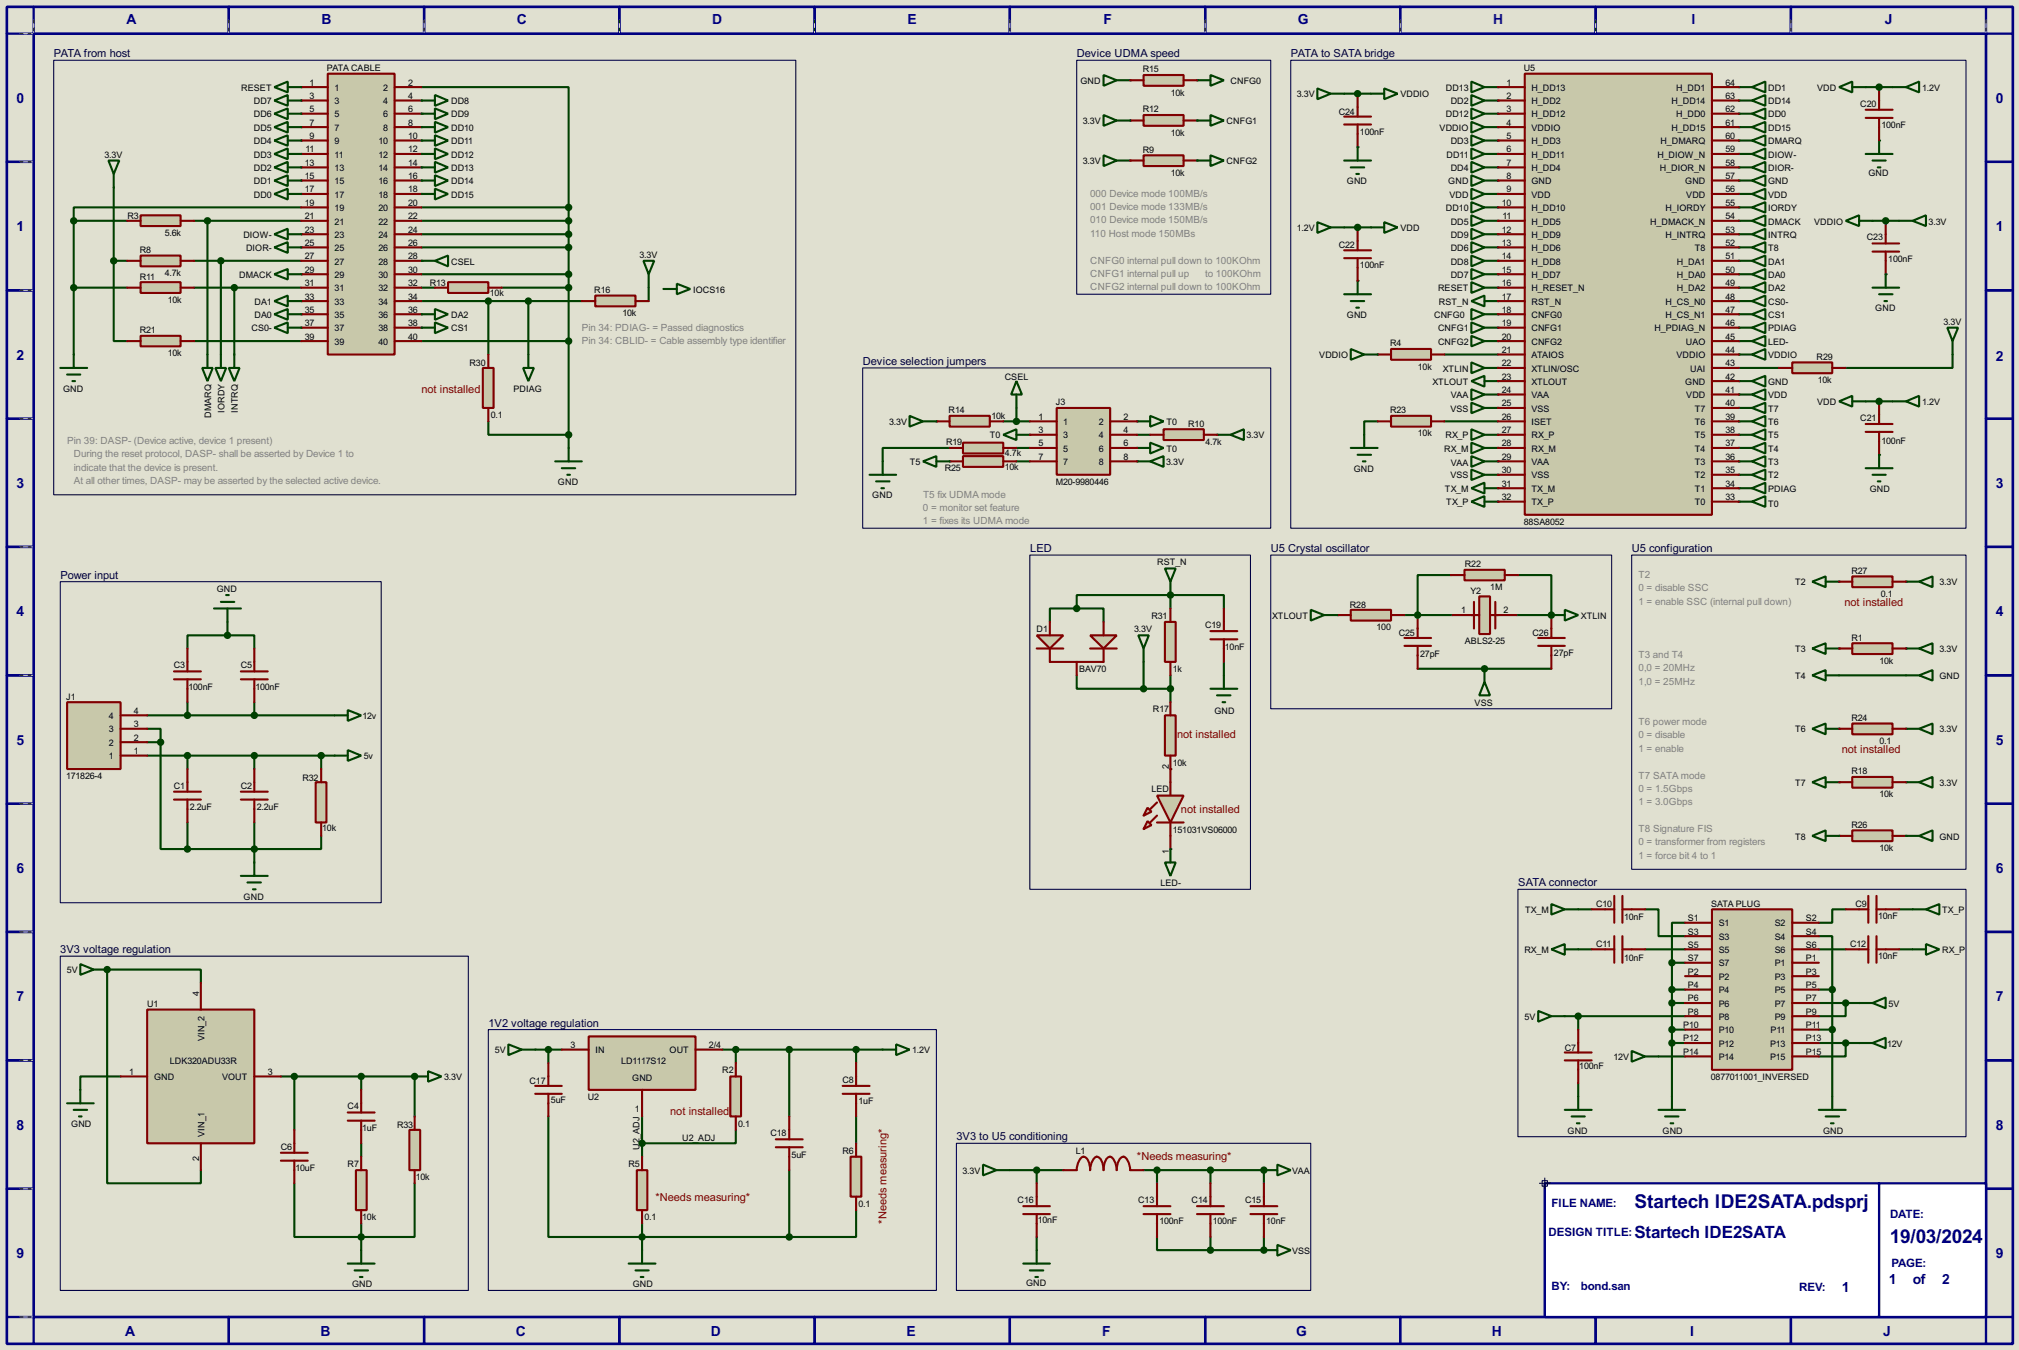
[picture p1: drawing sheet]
<svg xmlns="http://www.w3.org/2000/svg" width="383mm" height="256mm" viewBox="0 0 383 256" stroke-linecap="round" stroke-linejoin="round" font-family="sans-serif">
<defs><g id="words">
<g font-size="4.1" fill="#000080">
<text x="310.5" y="229.5">Startech IDE2SATA.pdsprj</text>
<text x="359" y="236.1">19/03/2024</text>
</g>
<text font-size="3.6" fill="#000080" x="310.5" y="235.2">Startech IDE2SATA</text>
<g font-size="3" fill="#000080">
<text x="24" y="4.6">A</text>
<text x="61.1" y="4.6">B</text>
<text x="98.2" y="4.6">C</text>
<text x="135.2" y="4.6">D</text>
<text x="172.4" y="4.6">E</text>
<text x="209.6" y="4.6">F</text>
<text x="246.5" y="4.6">G</text>
<text x="283.6" y="4.6">H</text>
<text x="321.2" y="4.6">I</text>
<text x="358" y="4.6">J</text>
<text x="3.2" y="19.5">0</text>
<text x="379.1" y="19.5">0</text>
<text x="3.2" y="44">1</text>
<text x="379.1" y="44">1</text>
<text x="3.2" y="68.4">2</text>
<text x="379.1" y="68.6">2</text>
<text x="3.2" y="92.7">3</text>
<text x="379.1" y="92.7">3</text>
<text x="3.2" y="117.1">4</text>
<text x="379.1" y="117.1">4</text>
<text x="3.2" y="141.5">5</text>
<text x="379.1" y="141.5">5</text>
<text x="3.2" y="165.9">6</text>
<text x="379.1" y="165.9">6</text>
<text x="3.2" y="190.3">7</text>
<text x="379.1" y="190.3">7</text>
<text x="3.2" y="214.7">8</text>
<text x="379.1" y="214.7">8</text>
<text x="3.2" y="239.1">9</text>
<text x="379.1" y="239.1">9</text>
<text x="349.9" y="245.5">1</text>
<text x="358.8" y="243.9">1</text>
<text x="363.3" y="243.9">of</text>
<text x="368.9" y="243.9">2</text>
<text x="23.8" y="253.8">A</text>
<text x="60.8" y="253.8">B</text>
<text x="97.9" y="253.8">C</text>
<text x="135" y="253.8">D</text>
<text x="172.1" y="253.8">E</text>
<text x="209.3" y="253.8">F</text>
<text x="246.2" y="253.8">G</text>
<text x="283.3" y="253.8">H</text>
<text x="321" y="253.8">I</text>
<text x="357.7" y="253.8">J</text>
</g>
<g font-size="2.5" fill="#000080">
<text x="294.7" y="229.3">FILE NAME:</text>
<text x="359" y="231.3">DATE:</text>
<text x="294.1" y="234.9">DESIGN TITLE:</text>
<text x="294.7" y="245">BY:</text>
<text x="300.3" y="245">bond.san</text>
<text x="341.7" y="245.3">REV:</text>
<text x="359.2" y="240.7">PAGE:</text>
</g>
<g font-size="2.4" fill="#000040">
<text x="10.2" y="10.9">PATA from host</text>
<text x="204.5" y="10.9">Device UDMA speed</text>
<text x="245.2" y="10.9">PATA to SATA bridge</text>
<text x="163.9" y="69.4">Device selection jumpers</text>
<text x="195.6" y="104.9">LED</text>
<text x="241.4" y="104.9">U5 Crystal oscillator</text>
<text x="309.9" y="104.9">U5 configuration</text>
<text x="11.5" y="110">Power input</text>
<text x="288.3" y="168.4">SATA connector</text>
<text x="11.5" y="181.1">3V3 voltage regulation</text>
<text x="92.8" y="195.1">1V2 voltage regulation</text>
<text x="181.7" y="216.7">3V3 to U5 conditioning</text>
</g>
<g font-size="2.4" fill="#800000">
<text x="80.1" y="74.7">not installed</text>
<text x="350.3" y="115.1">not installed</text>
<text x="223.6" y="140.2">not installed</text>
<text x="349.8" y="143">not installed</text>
<text x="224.3" y="154.5">not installed</text>
<text x="127.3" y="211.9">not installed</text>
<text x="216" y="220.5">*Needs measuring*</text>
<text x="124.5" y="228.1">*Needs measuring*</text>
<text x="168.4" y="232.5" transform="rotate(-90 168.4 232.5)">*Needs measuring*</text>
</g>
<g font-size="2.1" fill="#808080">
<text x="207.1" y="37.4">000 Device mode 100MB/s</text>
<text x="207.1" y="39.9">001 Device mode 133MB/s</text>
<text x="207.1" y="42.4">010 Device mode 150MB/s</text>
<text x="207.1" y="45">110 Host mode 150MBs</text>
<text x="207.1" y="50.1">CNFG0 internal pull down to 100KOhm</text>
<text x="207.1" y="52.6">CNFG1 internal pull up</text>
<text x="228.9" y="52.6">to 100KOhm</text>
<text x="207.1" y="55.1">CNFG2 internal pull down to 100KOhm</text>
<text x="110.5" y="62.8">Pin 34: PDIAG- = Passed diagnostics</text>
<text x="110.5" y="65.4">Pin 34: CBLID- = Cable assembly type identifier</text>
<text x="12.8" y="84.4">Pin 39: DASP- (Device active, device 1 present)</text>
<text x="14" y="89.5">indicate that the device is present.</text>
<text x="14" y="86.9">During the reset protocol, DASP- shall be asserted by Device 1 to</text>
<text x="14" y="92">At all other times, DASP- may be asserted by the selected active device.</text>
<text x="175.3" y="94.5">T5 fix UDMA mode</text>
<text x="175.3" y="99.6">1 = fixes its UDMA mode</text>
<text x="175.3" y="97.1">0 = monitor set feature</text>
<text x="311.2" y="112.3">0 = disable SSC</text>
<text x="311.2" y="109.8">T2</text>
<text x="311.2" y="114.9">1 = enable SSC (internal pull down)</text>
<text x="311.2" y="125">T3 and T4</text>
<text x="311.2" y="127.6">0,0 = 20MHz</text>
<text x="311.2" y="130.1">1,0 = 25MHz</text>
<text x="311.2" y="137.7">T6 power mode</text>
<text x="311.2" y="140.3">0 = disable</text>
<text x="311.2" y="142.8">1 = enable</text>
<text x="311.2" y="147.9">T7 SATA mode</text>
<text x="311.2" y="150.4">0 = 1.5Gbps</text>
<text x="311.2" y="153">1 = 3.0Gbps</text>
<text x="311.2" y="160.6">0 = transformer from registers</text>
<text x="311.2" y="158.1">T8 Signature FIS</text>
<text x="311.2" y="163.1">1 = force bit 4 to 1</text>
</g>
<g font-size="1.9">
<text x="45.8" y="17.3">RESET</text>
<text x="58.8" y="16.2">1</text>
<text x="62.1" y="13.5">PATA CABLE</text>
<text x="63.6" y="17.3">1</text>
<text x="72.8" y="17.3">2</text>
<text x="77.5" y="16.2">2</text>
<text x="205.2" y="15.9">GND</text>
<text x="217" y="13.8">R15</text>
<text x="233.7" y="15.9">CNFG0</text>
<text x="274.6" y="17.3">DD13</text>
<text x="286.2" y="16.2">1</text>
<text x="289.4" y="13.5">U5</text>
<text x="290.9" y="17.3">H_DD13</text>
<text x="318.4" y="17.3">H_DD1</text>
<text x="327.7" y="16.2">64</text>
<text x="335.8" y="17.3">DD1</text>
<text x="345.1" y="17.3">VDD</text>
<text x="365.1" y="17.3">1.2V</text>
<text x="48.2" y="19.8">DD7</text>
<text x="48.2" y="22.3">DD6</text>
<text x="58.8" y="18.8">3</text>
<text x="58.8" y="21.3">5</text>
<text x="58.8" y="23.9">7</text>
<text x="63.6" y="19.8">3</text>
<text x="63.6" y="22.3">5</text>
<text x="72.8" y="19.8">4</text>
<text x="72.8" y="22.3">6</text>
<text x="77.5" y="18.8">4</text>
<text x="77.5" y="21.3">6</text>
<text x="77.5" y="23.9">8</text>
<text x="85.7" y="19.8">DD8</text>
<text x="85.7" y="22.3">DD9</text>
<text x="205.7" y="23.6">3.3V</text>
<text x="217" y="21.4">R12</text>
<text x="222.4" y="18.2">10k</text>
<text x="233" y="23.6">CNFG1</text>
<text x="246.3" y="18.5">3.3V</text>
<text x="254.3" y="21.8">C24</text>
<text x="266" y="18.5">VDDIO</text>
<text x="274.6" y="22.3">DD12</text>
<text x="275.5" y="19.8">DD2</text>
<text x="286.2" y="18.8">2</text>
<text x="286.2" y="21.3">3</text>
<text x="286.2" y="23.9">4</text>
<text x="290.9" y="19.8">H_DD2</text>
<text x="290.9" y="22.3">H_DD12</text>
<text x="317.5" y="19.8">H_DD14</text>
<text x="318.4" y="22.3">H_DD0</text>
<text x="327.7" y="23.9">61</text>
<text x="327.7" y="21.3">62</text>
<text x="327.7" y="18.8">63</text>
<text x="335.8" y="19.8">DD14</text>
<text x="335.8" y="22.3">DD0</text>
<text x="353.3" y="20.2">C20</text>
<text x="19.9" y="30">3.3V</text>
<text x="48.2" y="24.8">DD5</text>
<text x="48.2" y="27.4">DD4</text>
<text x="48.2" y="30">DD3</text>
<text x="58" y="28.9">11</text>
<text x="58.8" y="26.4">9</text>
<text x="63.6" y="24.8">7</text>
<text x="63.6" y="27.4">9</text>
<text x="63.6" y="30">11</text>
<text x="71.9" y="27.4">10</text>
<text x="71.9" y="30">12</text>
<text x="72.8" y="24.8">8</text>
<text x="77.5" y="26.4">10</text>
<text x="77.5" y="28.9">12</text>
<text x="85.7" y="24.8">DD10</text>
<text x="85.7" y="27.4">DD11</text>
<text x="85.7" y="30">DD12</text>
<text x="217" y="29">R9</text>
<text x="222.4" y="25.8">10k</text>
<text x="258.3" y="25.6">100nF</text>
<text x="273.4" y="24.8">VDDIO</text>
<text x="274.7" y="30">DD11</text>
<text x="275.5" y="27.4">DD3</text>
<text x="286.2" y="26.4">5</text>
<text x="286.2" y="28.9">6</text>
<text x="290.9" y="24.8">VDDIO</text>
<text x="290.9" y="27.4">H_DD3</text>
<text x="290.9" y="30">H_DD11</text>
<text x="314.8" y="30">H_DIOW_N</text>
<text x="315.4" y="27.4">H_DMARQ</text>
<text x="317.5" y="24.8">H_DD15</text>
<text x="327.7" y="28.9">59</text>
<text x="327.7" y="26.4">60</text>
<text x="335.8" y="30">DIOW-</text>
<text x="335.8" y="27.4">DMARQ</text>
<text x="335.8" y="24.8">DD15</text>
<text x="357.4" y="24.3">100nF</text>
<text x="48.2" y="32.5">DD2</text>
<text x="48.2" y="35">DD1</text>
<text x="57.9" y="31.5">13</text>
<text x="57.9" y="34">15</text>
<text x="63.6" y="32.5">13</text>
<text x="63.6" y="35">15</text>
<text x="71.9" y="32.5">14</text>
<text x="71.9" y="35">16</text>
<text x="77.5" y="31.5">14</text>
<text x="77.5" y="34">16</text>
<text x="85.7" y="32.5">DD13</text>
<text x="85.7" y="35">DD14</text>
<text x="205.7" y="31.2">3.3V</text>
<text x="222.4" y="33.4">10k</text>
<text x="233" y="31.2">CNFG2</text>
<text x="255.8" y="35">GND</text>
<text x="275.1" y="35">GND</text>
<text x="275.5" y="32.5">DD4</text>
<text x="286.2" y="31.5">7</text>
<text x="286.2" y="34">8</text>
<text x="290.9" y="32.5">H_DD4</text>
<text x="290.9" y="35">GND</text>
<text x="315.3" y="32.5">H_DIOR_N</text>
<text x="320.1" y="35">GND</text>
<text x="327.7" y="34">57</text>
<text x="327.7" y="31.5">58</text>
<text x="335.8" y="35">GND</text>
<text x="335.8" y="32.5">DIOR-</text>
<text x="354.9" y="33.5">GND</text>
<text x="24.2" y="41.7">R3</text>
<text x="48.2" y="37.5">DD0</text>
<text x="57.9" y="36.6">17</text>
<text x="57.9" y="39.1">19</text>
<text x="57.9" y="41.6">21</text>
<text x="63.6" y="37.5">17</text>
<text x="63.6" y="40.1">19</text>
<text x="71.9" y="37.5">18</text>
<text x="71.9" y="40.1">20</text>
<text x="77.5" y="36.6">18</text>
<text x="77.5" y="39.1">20</text>
<text x="77.5" y="41.6">22</text>
<text x="85.7" y="37.5">DD15</text>
<text x="274.6" y="40.1">DD10</text>
<text x="275.3" y="37.5">VDD</text>
<text x="285.3" y="39.1">10</text>
<text x="285.4" y="41.6">11</text>
<text x="286.2" y="36.6">9</text>
<text x="290.9" y="37.5">VDD</text>
<text x="290.9" y="40.1">H_DD10</text>
<text x="316.3" y="40.1">H_IORDY</text>
<text x="320.3" y="37.5">VDD</text>
<text x="327.7" y="41.6">54</text>
<text x="327.7" y="39.1">55</text>
<text x="327.7" y="36.6">56</text>
<text x="335.8" y="40.1">IORDY</text>
<text x="335.8" y="37.5">VDD</text>
<text x="31.3" y="44.8">5.6k</text>
<text x="46.2" y="45.2">DIOW-</text>
<text x="46.7" y="47.7">DIOR-</text>
<text x="57.9" y="44.2">23</text>
<text x="57.9" y="46.7">25</text>
<text x="63.6" y="42.7">21</text>
<text x="63.6" y="45.2">23</text>
<text x="63.6" y="47.7">25</text>
<text x="71.9" y="42.7">22</text>
<text x="71.9" y="45.2">24</text>
<text x="71.9" y="47.7">26</text>
<text x="77.5" y="44.2">24</text>
<text x="77.5" y="46.7">26</text>
<text x="246.3" y="43.9">1.2V</text>
<text x="254.3" y="47.2">C22</text>
<text x="266" y="43.9">VDD</text>
<text x="275.5" y="42.7">DD5</text>
<text x="275.5" y="45.2">DD9</text>
<text x="275.5" y="47.7">DD6</text>
<text x="285.3" y="44.2">12</text>
<text x="285.3" y="46.7">13</text>
<text x="290.9" y="42.7">H_DD5</text>
<text x="290.9" y="45.2">H_DD9</text>
<text x="290.9" y="47.7">H_DD6</text>
<text x="313.4" y="42.7">H_DMACK_N</text>
<text x="316.3" y="45.2">H_INTRQ</text>
<text x="321.9" y="47.7">T8</text>
<text x="327.7" y="46.7">52</text>
<text x="327.7" y="44.2">53</text>
<text x="335.8" y="45.2">INTRQ</text>
<text x="335.8" y="42.7">DMACK</text>
<text x="335.8" y="47.7">T8</text>
<text x="344.6" y="42.7">VDDIO</text>
<text x="354.6" y="45.7">C23</text>
<text x="366.3" y="42.7">3.3V</text>
<text x="26.5" y="48">R8</text>
<text x="26.5" y="53.1">R11</text>
<text x="31.3" y="52.5">4.7k</text>
<text x="45.4" y="52.8">DMACK</text>
<text x="57.9" y="49.3">27</text>
<text x="57.9" y="51.8">29</text>
<text x="63.6" y="50.2">27</text>
<text x="63.6" y="52.8">29</text>
<text x="71.9" y="50.2">28</text>
<text x="71.9" y="52.8">30</text>
<text x="77.5" y="49.3">28</text>
<text x="77.5" y="51.8">30</text>
<text x="85.7" y="50.2">CSEL</text>
<text x="121.5" y="49">3.3V</text>
<text x="258.3" y="51">100nF</text>
<text x="275.5" y="50.2">DD8</text>
<text x="275.5" y="52.8">DD7</text>
<text x="285.3" y="49.3">14</text>
<text x="285.3" y="51.8">15</text>
<text x="290.9" y="50.2">H_DD8</text>
<text x="290.9" y="52.8">H_DD7</text>
<text x="318.5" y="52.8">H_DA0</text>
<text x="318.5" y="50.2">H_DA1</text>
<text x="327.7" y="51.8">50</text>
<text x="327.7" y="49.3">51</text>
<text x="335.8" y="52.8">DA0</text>
<text x="335.8" y="50.2">DA1</text>
<text x="358.7" y="49.7">100nF</text>
<text x="31.9" y="57.5">10k</text>
<text x="48.3" y="57.9">DA1</text>
<text x="57.9" y="54.3">31</text>
<text x="57.9" y="56.9">33</text>
<text x="57.9" y="59.4">35</text>
<text x="63.6" y="55.4">31</text>
<text x="63.6" y="57.9">33</text>
<text x="71.9" y="55.4">32</text>
<text x="71.9" y="57.9">34</text>
<text x="77.5" y="54.3">32</text>
<text x="77.5" y="56.9">34</text>
<text x="77.5" y="59.4">36</text>
<text x="81.6" y="54.4">R13</text>
<text x="93.1" y="56.3">10k</text>
<text x="112.9" y="55.7">R16</text>
<text x="131.6" y="55.6">IOCS16</text>
<text x="273.1" y="55.4">RESET</text>
<text x="273.3" y="57.9">RST_N</text>
<text x="285.3" y="54.3">16</text>
<text x="285.3" y="56.9">17</text>
<text x="285.3" y="59.4">18</text>
<text x="290.9" y="55.4">H_RESET_N</text>
<text x="290.9" y="57.9">RST_N</text>
<text x="316.3" y="57.9">H_CS_N0</text>
<text x="318.5" y="55.4">H_DA2</text>
<text x="327.7" y="56.9">48</text>
<text x="327.7" y="59.4">47</text>
<text x="327.7" y="54.3">49</text>
<text x="335.8" y="57.9">CS0-</text>
<text x="335.8" y="55.4">DA2</text>
<text x="356.2" y="59.2">GND</text>
<text x="26.5" y="63.3">R21</text>
<text x="47.8" y="62.9">CS0-</text>
<text x="48.3" y="60.4">DA0</text>
<text x="57.9" y="62">37</text>
<text x="57.9" y="64.5">39</text>
<text x="63.6" y="60.4">35</text>
<text x="63.6" y="62.9">37</text>
<text x="63.6" y="65.5">39</text>
<text x="71.9" y="60.4">36</text>
<text x="71.9" y="62.9">38</text>
<text x="71.9" y="65.5">40</text>
<text x="77.5" y="62">38</text>
<text x="77.5" y="64.5">40</text>
<text x="85.7" y="60.4">DA2</text>
<text x="85.7" y="62.9">CS1</text>
<text x="118.2" y="60">10k</text>
<text x="255.8" y="60.4">GND</text>
<text x="264" y="65.8">R4</text>
<text x="272.4" y="60.4">CNFG0</text>
<text x="273.1" y="62.9">CNFG1</text>
<text x="273.1" y="65.5">CNFG2</text>
<text x="285.3" y="62">19</text>
<text x="285.3" y="64.5">20</text>
<text x="290.9" y="60.4">CNFG0</text>
<text x="290.9" y="62.9">CNFG1</text>
<text x="290.9" y="65.5">CNFG2</text>
<text x="314.2" y="62.9">H_PDIAG_N</text>
<text x="316.3" y="60.4">H_CS_N1</text>
<text x="320.2" y="65.5">UAO</text>
<text x="327.7" y="62">46</text>
<text x="327.7" y="64.5">45</text>
<text x="335.8" y="65.5">LED-</text>
<text x="335.8" y="62.9">PDIAG</text>
<text x="335.8" y="60.4">CS1</text>
<text x="369.1" y="61.7">3.3V</text>
<text x="31.9" y="67.7">10k</text>
<text x="89.2" y="69.5">R30</text>
<text x="250.6" y="68.1">VDDIO</text>
<text x="269.3" y="70.2">10k</text>
<text x="274" y="70.6">XTLIN</text>
<text x="285.3" y="67">21</text>
<text x="285.3" y="69.6">22</text>
<text x="290.9" y="68.1">ATAIOS</text>
<text x="290.9" y="70.6">XTLIN/OSC</text>
<text x="318.4" y="68.1">VDDIO</text>
<text x="321" y="70.6">UAI</text>
<text x="327.7" y="67">44</text>
<text x="327.7" y="69.6">43</text>
<text x="335.8" y="68.1">VDDIO</text>
<text x="345" y="68.4">R29</text>
<text x="12" y="74.4">GND</text>
<text x="97.5" y="74.4">PDIAG</text>
<text x="190.8" y="72.1">CSEL</text>
<text x="200.5" y="77">J3</text>
<text x="272.1" y="73.1">XTLOUT</text>
<text x="275.6" y="75.6">VAA</text>
<text x="285.3" y="72.1">23</text>
<text x="285.3" y="74.7">24</text>
<text x="285.3" y="77.2">25</text>
<text x="290.9" y="73.1">XTLOUT</text>
<text x="290.9" y="75.6">VAA</text>
<text x="320.1" y="73.1">GND</text>
<text x="320.3" y="75.6">VDD</text>
<text x="327.7" y="72.1">42</text>
<text x="327.7" y="74.7">41</text>
<text x="327.7" y="77.2">40</text>
<text x="335.8" y="75.6">VDD</text>
<text x="335.8" y="73.1">GND</text>
<text x="345.1" y="76.9">VDD</text>
<text x="345.3" y="72.7">10k</text>
<text x="365.1" y="76.9">1.2V</text>
<text x="40.1" y="79.3" transform="rotate(-90 40.1 79.3)">DMARQ</text>
<text x="42.7" y="78.4" transform="rotate(-90 42.7 78.4)">IORDY</text>
<text x="45.2" y="78.4" transform="rotate(-90 45.2 78.4)">INTRQ</text>
<text x="93.2" y="79.5">0.1</text>
<text x="168.9" y="80.8">3.3V</text>
<text x="180.2" y="78.5">R14</text>
<text x="188" y="83.3">T0</text>
<text x="188.3" y="79.6">10k</text>
<text x="197.3" y="79.7">1</text>
<text x="197.3" y="82.3">3</text>
<text x="202" y="80.8">1</text>
<text x="202" y="83.3">3</text>
<text x="208.7" y="80.8">2</text>
<text x="208.7" y="83.3">4</text>
<text x="213.4" y="79.7">2</text>
<text x="213.4" y="82.3">4</text>
<text x="221.5" y="80.8">T0</text>
<text x="225.7" y="81.1">R10</text>
<text x="236.8" y="83.3">3.3V</text>
<text x="264" y="78.5">R23</text>
<text x="269.3" y="82.9">10k</text>
<text x="274.5" y="83.3">RX_P</text>
<text x="275.5" y="78.2">VSS</text>
<text x="285.3" y="79.7">26</text>
<text x="285.3" y="82.3">27</text>
<text x="290.9" y="78.2">VSS</text>
<text x="290.9" y="80.8">ISET</text>
<text x="290.9" y="83.3">RX_P</text>
<text x="321.9" y="78.2">T7</text>
<text x="321.9" y="80.8">T6</text>
<text x="321.9" y="83.3">T5</text>
<text x="327.7" y="79.7">39</text>
<text x="327.7" y="82.3">38</text>
<text x="335.8" y="83.3">T5</text>
<text x="335.8" y="80.8">T6</text>
<text x="335.8" y="78.2">T7</text>
<text x="353.3" y="80">C21</text>
<text x="172.8" y="88.4">T5</text>
<text x="179.4" y="89.5">R25</text>
<text x="179.7" y="84.6">R19</text>
<text x="190.9" y="89.3">10k</text>
<text x="190.9" y="86.7">4.7k</text>
<text x="197.3" y="84.8">5</text>
<text x="197.3" y="87.4">7</text>
<text x="202" y="85.8">5</text>
<text x="202" y="88.4">7</text>
<text x="208.7" y="85.8">6</text>
<text x="208.7" y="88.4">8</text>
<text x="213.4" y="84.8">6</text>
<text x="213.4" y="87.4">8</text>
<text x="221.5" y="88.4">3.3V</text>
<text x="221.5" y="85.8">T0</text>
<text x="229" y="84.5">4.7k</text>
<text x="257.1" y="89.6">GND</text>
<text x="274.3" y="85.8">RX_M</text>
<text x="275.6" y="88.6">VAA</text>
<text x="285.3" y="84.8">28</text>
<text x="285.3" y="87.4">29</text>
<text x="285.3" y="89.9">30</text>
<text x="290.9" y="85.8">RX_M</text>
<text x="290.9" y="88.4">VAA</text>
<text x="321.9" y="85.8">T4</text>
<text x="321.9" y="88.4">T3</text>
<text x="327.7" y="84.8">37</text>
<text x="327.7" y="87.4">36</text>
<text x="327.7" y="89.9">35</text>
<text x="335.8" y="88.4">T3</text>
<text x="335.8" y="85.8">T4</text>
<text x="357.4" y="84.3">100nF</text>
<text x="106" y="92.2">GND</text>
<text x="165.7" y="94.7">GND</text>
<text x="200.5" y="92.1">M20-9980446</text>
<text x="274.4" y="93.5">TX_M</text>
<text x="275.5" y="90.9">VSS</text>
<text x="285.3" y="92.5">31</text>
<text x="285.3" y="95">32</text>
<text x="290.9" y="90.9">VSS</text>
<text x="290.9" y="93.5">TX_M</text>
<text x="321.9" y="90.9">T2</text>
<text x="321.9" y="93.5">T1</text>
<text x="327.7" y="92.5">34</text>
<text x="327.7" y="95">33</text>
<text x="335.8" y="93.5">PDIAG</text>
<text x="335.8" y="90.9">T2</text>
<text x="355.1" y="93.5">GND</text>
<text x="274.7" y="96">TX_P</text>
<text x="289.4" y="99.7">88SA8052</text>
<text x="290.9" y="96">TX_P</text>
<text x="321.9" y="96">T0</text>
<text x="335.8" y="96.3">T0</text>
<text x="219.8" y="107.4">RST_N</text>
<text x="278.2" y="107.8">R22</text>
<text x="41.2" y="112.5">GND</text>
<text x="279.3" y="112.8">Y2</text>
<text x="283.1" y="112.1">1M</text>
<text x="341" y="111.2">T2</text>
<text x="351.6" y="109">R27</text>
<text x="357.2" y="113.4">0.1</text>
<text x="368.3" y="111.2">3.3V</text>
<text x="218.7" y="117.6">R31</text>
<text x="228.9" y="119.4">C19</text>
<text x="241.6" y="117.6">XTLOUT</text>
<text x="256.4" y="115.6">R28</text>
<text x="261.5" y="119.8">100</text>
<text x="277.5" y="116.6">1</text>
<text x="285.6" y="116.6">2</text>
<text x="300.3" y="117.6">XTLIN</text>
<text x="196.9" y="120.1">D1</text>
<text x="215.4" y="120.1">3.3V</text>
<text x="232.7" y="123.4">10nF</text>
<text x="265.7" y="120.9">C25</text>
<text x="269.8" y="124.9">27pF</text>
<text x="278.2" y="122.3">ABLS2-25</text>
<text x="291.1" y="120.9">C26</text>
<text x="295.2" y="124.7">27pF</text>
<text x="341" y="123.9">T3</text>
<text x="351.6" y="121.7">R1</text>
<text x="368.3" y="123.9">3.3V</text>
<text x="33" y="127">C3</text>
<text x="35.8" y="131">100nF</text>
<text x="45.7" y="127">C5</text>
<text x="48.5" y="131">100nF</text>
<text x="205" y="127.7">BAV70</text>
<text x="222.8" y="127.7">1k</text>
<text x="341" y="129">T4</text>
<text x="357" y="126.1">10k</text>
<text x="368.4" y="129">GND</text>
<text x="12.6" y="132.9">J1</text>
<text x="20.7" y="136.6">4</text>
<text x="25.5" y="135.6">4</text>
<text x="68.9" y="136.6">12v</text>
<text x="219" y="135.4">R17</text>
<text x="230.7" y="135.6">GND</text>
<text x="280.1" y="134.1">VSS</text>
<text x="351.6" y="137">R24</text>
<text x="20.7" y="141.7">2</text>
<text x="20.7" y="139.2">3</text>
<text x="25.5" y="143.3">1</text>
<text x="25.5" y="140.7">2</text>
<text x="25.5" y="138.2">3</text>
<text x="341" y="139.2">T6</text>
<text x="357" y="141.4">0.1</text>
<text x="368.3" y="139.2">3.3V</text>
<text x="12.6" y="148">171826-4</text>
<text x="20.7" y="144.3">1</text>
<text x="33" y="149.8">C1</text>
<text x="45.7" y="149.8">C2</text>
<text x="57.4" y="148.3">R32</text>
<text x="69.1" y="144.3">5v</text>
<text x="222" y="146.1" transform="rotate(-90 222 146.1)">2</text>
<text x="222.8" y="145.5">10k</text>
<text x="341" y="149.3">T7</text>
<text x="351.6" y="147.1">R18</text>
<text x="368.3" y="149.3">3.3V</text>
<text x="36.1" y="153.9">2.2uF</text>
<text x="48.8" y="153.9">2.2uF</text>
<text x="218.7" y="150.6">LED</text>
<text x="357" y="151.5">10k</text>
<text x="61.2" y="158">10k</text>
<text x="222.8" y="158.2">151031VS06000</text>
<text x="341" y="159.5">T8</text>
<text x="351.6" y="157.3">R26</text>
<text x="357" y="161.7">10k</text>
<text x="368.4" y="159.5">GND</text>
<text x="222" y="162.2" transform="rotate(-90 222 162.2)">1</text>
<text x="46.3" y="170.9">GND</text>
<text x="220.4" y="168.4">LED-</text>
<text x="289.7" y="173.5">TX_M</text>
<text x="303.1" y="172.3">C10</text>
<text x="325" y="172.3">SATA PLUG</text>
<text x="352.4" y="172.3">C9</text>
<text x="368.9" y="173.5">TX_P</text>
<text x="303.1" y="179.9">C11</text>
<text x="308.5" y="174.9">10nF</text>
<text x="320.6" y="175">S1</text>
<text x="320.6" y="177.6">S3</text>
<text x="326.4" y="176">S1</text>
<text x="326.4" y="178.6">S3</text>
<text x="337.1" y="176">S2</text>
<text x="337.1" y="178.6">S4</text>
<text x="343" y="175">S2</text>
<text x="343" y="177.6">S4</text>
<text x="351.4" y="179.9">C12</text>
<text x="356.7" y="174.6">10nF</text>
<text x="12.7" y="184.9">5V</text>
<text x="289.5" y="181.1">RX_M</text>
<text x="308.5" y="182.5">10nF</text>
<text x="320.6" y="185.2">P2</text>
<text x="320.6" y="180.1">S5</text>
<text x="320.6" y="182.6">S7</text>
<text x="326.4" y="181.1">S5</text>
<text x="326.4" y="183.6">S7</text>
<text x="337.1" y="183.6">P1</text>
<text x="337.1" y="181.1">S6</text>
<text x="343" y="182.6">P1</text>
<text x="343" y="185.2">P3</text>
<text x="343" y="180.1">S6</text>
<text x="356.7" y="182.2">10nF</text>
<text x="368.9" y="181.1">RX_P</text>
<text x="27.9" y="191.3">U1</text>
<text x="37.9" y="189.3" transform="rotate(-90 37.9 189.3)">4</text>
<text x="320.6" y="187.7">P4</text>
<text x="320.6" y="190.3">P6</text>
<text x="326.4" y="186.2">P2</text>
<text x="326.4" y="188.7">P4</text>
<text x="326.4" y="191.3">P6</text>
<text x="337.1" y="186.2">P3</text>
<text x="337.1" y="188.7">P5</text>
<text x="337.1" y="191.3">P7</text>
<text x="343" y="187.7">P5</text>
<text x="343" y="190.3">P7</text>
<text x="358.7" y="191.3">5V</text>
<text x="38.8" y="197.7" transform="rotate(-90 38.8 197.7)">VIN_2</text>
<text x="289.6" y="193.8">5V</text>
<text x="319.7" y="195.3">P10</text>
<text x="319.7" y="197.9">P12</text>
<text x="320.6" y="192.8">P8</text>
<text x="326.4" y="193.8">P8</text>
<text x="326.4" y="196.3">P10</text>
<text x="336.3" y="196.3">P11</text>
<text x="337.1" y="193.8">P9</text>
<text x="343" y="192.8">P9</text>
<text x="343" y="195.3">P11</text>
<text x="343" y="197.9">P13</text>
<text x="32.3" y="202.1">LDK320ADU33R</text>
<text x="94" y="200.1">5V</text>
<text x="108.4" y="199.1">3</text>
<text x="113.1" y="200.1">IN</text>
<text x="118" y="202.1">LD1117S12</text>
<text x="127.2" y="200.1">OUT</text>
<text x="134.7" y="199.1">2/4</text>
<text x="137.2" y="203.9">R2</text>
<text x="173.3" y="200.1">1.2V</text>
<text x="297.2" y="199.6">C7</text>
<text x="300" y="203.2">100nF</text>
<text x="306.5" y="201.4">12V</text>
<text x="319.7" y="200.4">P14</text>
<text x="326.4" y="198.9">P12</text>
<text x="326.4" y="201.4">P14</text>
<text x="336.2" y="198.9">P13</text>
<text x="336.2" y="201.4">P15</text>
<text x="343" y="200.4">P15</text>
<text x="358.4" y="198.9">12V</text>
<text x="24.6" y="204.2">1</text>
<text x="29.3" y="205.2">GND</text>
<text x="42.2" y="205.2">VOUT</text>
<text x="50.9" y="204.2">3</text>
<text x="84.4" y="205.2">3.3V</text>
<text x="100.6" y="206">C17</text>
<text x="104.7" y="209.5">5uF</text>
<text x="111.6" y="209">U2</text>
<text x="120.1" y="205.5">GND</text>
<text x="160" y="205.7">C8</text>
<text x="163.1" y="209.8">1uF</text>
<text x="325" y="205.1">0877011001_INVERSED</text>
<text x="13.5" y="214.1">GND</text>
<text x="38.9" y="215.9" transform="rotate(-90 38.9 215.9)">VIN_1</text>
<text x="66" y="210.8">C4</text>
<text x="68.8" y="214.9">1uF</text>
<text x="75.4" y="214.4">R33</text>
<text x="120.6" y="211.3">1</text>
<text x="140.2" y="214.1">0.1</text>
<text x="146.3" y="215.9">C18</text>
<text x="297.7" y="215.4">GND</text>
<text x="315.8" y="215.4">GND</text>
<text x="346.3" y="215.4">GND</text>
<text x="37.8" y="220.7" transform="rotate(-90 37.8 220.7)">2</text>
<text x="53.3" y="218.4">C6</text>
<text x="66" y="221.7">R7</text>
<text x="119.4" y="221.7">R5</text>
<text x="121.5" y="218.4" transform="rotate(-90 121.5 218.4)">U2_ADJ</text>
<text x="129.6" y="216.7">U2_ADJ</text>
<text x="150.4" y="219.9">5uF</text>
<text x="160" y="219.2">R6</text>
<text x="204.3" y="219.3">L1</text>
<text x="56.1" y="222.5">10uF</text>
<text x="79" y="224.3">10k</text>
<text x="182.8" y="223">3.3V</text>
<text x="245.4" y="223">VAA</text>
<text x="68.8" y="231.9">10k</text>
<text x="122.4" y="231.9">0.1</text>
<text x="163.1" y="229.3">0.1</text>
<text x="193.3" y="228.6">C16</text>
<text x="197.1" y="232.4">10nF</text>
<text x="216.2" y="228.6">C13</text>
<text x="220.2" y="232.6">100nF</text>
<text x="226.3" y="228.6">C14</text>
<text x="230.4" y="232.6">100nF</text>
<text x="236.5" y="228.6">C15</text>
<text x="240.5" y="232.6">10nF</text>
<text x="245.4" y="238.2">VSS</text>
<text x="66.9" y="244.6">GND</text>
<text x="120.2" y="244.6">GND</text>
<text x="194.9" y="244.3">GND</text>
</g>
</g></defs>
<path d="M0 0h383.5v256.5h-383.5z" fill="#e0e0d0"/>
<path d="M1.3 1.3h381v254h-381zM6.4 6.4h370.8v243.8h-370.8z" fill="none" stroke="#000080" stroke-width=".5"/>
<g fill="none" stroke="#000080" stroke-width=".45">
<path d="M6.4 1.3v5.1h-5.1M43.5 1.3v5.1M80.6 1.3v5.1M117.7 1.3v5.1M154.7 1.3v5.1M191.8 1.3v5.1M228.9 1.3v5.1M266 1.3v5.1M303.1 1.3v5.1M340.2 1.3v5.1M377.2 1.3v5.1h5.1M1.3 30.8h5.1"/>
<path d="M377.2 30.8h5.1M1.3 55.2h5.1M377.2 55.2h5.1M1.3 79.6h5.1M377.2 79.6h5.1M1.3 103.9h5.1M377.2 103.9h5.1M1.3 128.3h5.1M377.2 128.3h5.1M1.3 152.7h5.1M377.2 152.7h5.1M1.3 177.1h5.1"/>
<path d="M377.2 177.1h5.1M1.3 201.5h5.1M377.2 201.5h5.1M1.3 225.9h5.1M377.2 225.9h5.1M1.3 250.2h5.1v5.1M43.5 250.2v5.1M80.6 250.2v5.1M117.7 250.2v5.1M154.7 250.2v5.1M191.8 250.2v5.1M228.9 250.2v5.1"/>
<path d="M266 250.2v5.1M303.1 250.2v5.1M340.2 250.2v5.1M382.3 250.2h-5.1v5.1"/>
</g>
<g fill="none" stroke="#e0e0d0" stroke-width=".19">
<path d="M3.9 6.4h2.3M6.4 3.9v2.3M43.5 3.9v2.3M80.6 3.9v2.3M117.7 3.9v2.3M154.7 3.9v2.3M191.8 3.9v2.3M228.9 3.9v2.3M266 3.9v2.3M303.1 3.9v2.3M340.2 3.9v2.3M377.2 3.9v2.3"/>
<path d="M3.9 30.8h2.3M3.9 55.2h2.3M3.9 79.6h2.3M3.9 103.9h2.3M3.9 128.3h2.3M3.9 152.7h2.3M3.9 177.1h2.3M3.9 201.5h2.3M3.9 225.9h2.3M3.9 250.2h2.3"/>
</g>
<g fill="none" stroke="#000" stroke-width=".19" stroke-dasharray=".5 1">
<path d="M3.9 6.4h2.3M6.4 3.9v2.3M43.5 3.9v2.3M80.6 3.9v2.3M117.7 3.9v2.3M154.7 3.9v2.3M191.8 3.9v2.3M228.9 3.9v2.3M266 3.9v2.3M303.1 3.9v2.3M340.2 3.9v2.3M377.2 3.9v2.3"/>
<path d="M3.9 30.8h2.3M3.9 55.2h2.3M3.9 79.6h2.3M3.9 103.9h2.3M3.9 128.3h2.3M3.9 152.7h2.3M3.9 177.1h2.3M3.9 201.5h2.3M3.9 225.9h2.3M3.9 250.2h2.3"/>
</g>
<path d="M293.4 224.8h83.8v25.4h-83.8z" fill="#fff" stroke="#000080" stroke-width=".45"/>
<path d="M292.4 224.8h2M292.9 224.3h1v1.1h-1zM293.4 223.8v2.1" fill="none" stroke="#000040" stroke-width=".2"/>
<path d="M356.9 224.8v25.4" fill="none" stroke="#000080" stroke-width=".45"/>
<path d="M48.3 156.3v7.6M61 158.8v2.5h-12.7M61 143.6v2.5M63.6 143.6h-15.3v2.5M22.9 204.5h-7.6v2.6M53.4 204.5h25.4v7.6M55.9 204.5v10.2M68.6 204.5v2.6M68.6 217.2v2.6M55.9 224.8v10.2h22.9v-10.2M68.6 232.5v5" fill="none" stroke="#004000" stroke-width=".4"/>
<circle cx="78.8" cy="204.5" r=".2" fill="#004000"/>
<g fill="none" stroke="#004000" stroke-width=".4">
<path d="M43.2 118.2v2.5M43.2 120.7h5.1v2.5M43.2 120.7h-7.6v2.5M48.3 133.4v2.5h15.3M320.1 175.3h-2.5v7.6M345.5 177.9h2.5v10.1M20.4 184.2h17.8v2.5M317.6 182.9v25.4M317.6 198.2h2.5M317.6 195.6h2.5M317.6 188h2.5M317.6 182.9h2.5"/>
<path d="M317.6 190.6h2.5M345.5 198.2h7.6M345.5 195.6h2.5M345.5 188h2.5M345.5 190.6h7.6M348 188v20.3M350.6 190.6v2.5h-5.1M350.6 198.2v2.5h-5.1M315 200.7h5.1"/>
</g>
<circle cx="20.4" cy="184.2" r=".2" fill="#004000"/>
<path d="M20.4 184.2v40.6h17.8v-2.5" fill="none" stroke="#004000" stroke-width=".4"/>
<g fill="#004000">
<circle cx="57.2" cy="16.6" r=".2"/>
<circle cx="57.2" cy="19.1" r=".2"/>
<circle cx="57.2" cy="21.6" r=".2"/>
<circle cx="57.2" cy="24.2" r=".2"/>
<circle cx="57.2" cy="26.7" r=".2"/>
<circle cx="57.2" cy="29.3" r=".2"/>
<circle cx="57.2" cy="31.8" r=".2"/>
<circle cx="57.2" cy="34.3" r=".2"/>
<circle cx="57.2" cy="36.9" r=".2"/>
<circle cx="57.2" cy="44.5" r=".2"/>
<circle cx="57.2" cy="47" r=".2"/>
<circle cx="57.2" cy="52.1" r=".2"/>
<circle cx="57.2" cy="57.2" r=".2"/>
<circle cx="57.2" cy="59.7" r=".2"/>
<circle cx="57.2" cy="62.3" r=".2"/>
<circle cx="80.1" cy="19.1" r=".2"/>
<circle cx="80.1" cy="21.6" r=".2"/>
<circle cx="80.1" cy="24.2" r=".2"/>
<circle cx="80.1" cy="26.7" r=".2"/>
<circle cx="80.1" cy="29.3" r=".2"/>
<circle cx="80.1" cy="31.8" r=".2"/>
<circle cx="80.1" cy="34.3" r=".2"/>
<circle cx="80.1" cy="36.9" r=".2"/>
</g>
<path d="M80.1 16.6h27.9v22.8M80.1 39.4h27.9M108 39.4v7.6h-27.9M80.1 44.5h27.9M80.1 42h27.9M80.1 64.8h27.9" fill="none" stroke="#004000" stroke-width=".4"/>
<g fill="#004000">
<circle cx="80.1" cy="59.7" r=".2"/>
<circle cx="80.1" cy="62.3" r=".2"/>
</g>
<path d="M108 47v5.1h-27.9M137.2 199.4h30.5M139.8 199.4v2.6M149.9 199.4v12.7M162.6 199.4v2.6M162.6 212.1v5.1M122 232.5v5M122 235h27.9M149.9 222.3v12.7M162.6 229.9v5.1h-12.7" fill="none" stroke="#004000" stroke-width=".4"/>
<circle cx="257.9" cy="53.4" r=".2" fill="#004000"/>
<g fill="none" stroke="#004000" stroke-width=".4">
<path d="M80.1 54.7h2.5M95.3 54.7h12.7M108 52.1v12.7M123.2 54.7v2.5M36.9 64.8h20.3M204.5 115.6h-5.1v2.6M204.5 115.6h5.1v2.6M222.3 113.1h-17.8v2.5M222.3 113.1h10.2v2.5M222.3 113.1v2.5M204.5 128.3v2.6h12.7M217.2 125.8v5.1"/>
<path d="M222.3 128.3v2.6h-5.1M232.5 125.8v2.5M122 212.1v7.7M139.8 214.7v2.5h-17.8"/>
</g>
<g fill="#004000">
<circle cx="222.3" cy="113.1" r=".2"/>
<circle cx="257.9" cy="17.8" r=".2"/>
</g>
<path d="M255.3 17.8h5.1" fill="none" stroke="#004000" stroke-width=".4"/>
<circle cx="257.9" cy="28" r=".2" fill="#004000"/>
<path d="M255.3 43.2h5.1" fill="none" stroke="#004000" stroke-width=".4"/>
<g fill="#004000">
<circle cx="257.9" cy="43.2" r=".2"/>
<circle cx="227.4" cy="22.9" r=".2"/>
<circle cx="214.7" cy="22.9" r=".2"/>
<circle cx="214.7" cy="30.5" r=".2"/>
<circle cx="227.4" cy="30.5" r=".2"/>
<circle cx="261.7" cy="67.4" r=".2"/>
<circle cx="254.1" cy="116.9" r=".2"/>
</g>
<path d="M219.8 235v2.5h10.1v-2.5" fill="none" stroke="#004000" stroke-width=".4"/>
<circle cx="294.7" cy="116.9" r=".2" fill="#004000"/>
<path d="M288.3 109.3h6.4v7.6M240.1 235v2.5h-10.2" fill="none" stroke="#004000" stroke-width=".4"/>
<g fill="#004000">
<circle cx="240.1" cy="237.5" r=".2"/>
<circle cx="269.3" cy="116.9" r=".2"/>
</g>
<path d="M261.7 80.1h-2.6v2.5M275.6 109.3h-6.3v7.6h-2.5M229.9 222.3v2.5" fill="none" stroke="#004000" stroke-width=".4"/>
<circle cx="240.1" cy="222.3" r=".2" fill="#004000"/>
<path d="M299.8 172.8h2.5M312.5 172.8h2.5v5.1h5.1M350.6 172.8h-2.6v2.5h-2.5M360.7 172.8h2.6M299.8 180.4h2.5M312.5 180.4h7.6M345.5 180.4h5.1M360.7 180.4h2.6M229.9 222.3h10.2v2.5" fill="none" stroke="#004000" stroke-width=".4"/>
<g fill="#004000">
<circle cx="177.9" cy="80.1" r=".2"/>
<circle cx="80.1" cy="49.6" r=".2"/>
<circle cx="180.4" cy="87.7" r=".2"/>
</g>
<path d="M180.4 85.1h-12.7v2.6" fill="none" stroke="#004000" stroke-width=".4"/>
<circle cx="356.9" cy="76.3" r=".2" fill="#004000"/>
<path d="M354.4 76.3h5.1" fill="none" stroke="#004000" stroke-width=".4"/>
<circle cx="356.9" cy="86.4" r=".2" fill="#004000"/>
<path d="M370.9 67.4v2.5h-20.3" fill="none" stroke="#004000" stroke-width=".4"/>
<circle cx="358.2" cy="52.1" r=".2" fill="#004000"/>
<path d="M355.7 42h2.5" fill="none" stroke="#004000" stroke-width=".4"/>
<circle cx="358.2" cy="42" r=".2" fill="#004000"/>
<path d="M36.9 54.7h20.3M44.5 54.7v12.7M358.2 42h2.5M269.3 127.1h25.4" fill="none" stroke="#004000" stroke-width=".4"/>
<circle cx="282" cy="127.1" r=".2" fill="#004000"/>
<path d="M21.6 35.6v14M57.2 39.4h-43.2v2.6M14 54.7h10.2M14 42v25.4M14 42h10.2M21.6 49.6v15.2h2.6M21.6 49.6h2.6M36.9 49.6h20.3M42 49.6v17.8" fill="none" stroke="#004000" stroke-width=".4"/>
<g fill="#004000">
<circle cx="356.9" cy="26.7" r=".2"/>
<circle cx="356.9" cy="16.6" r=".2"/>
</g>
<g fill="none" stroke="#004000" stroke-width=".4">
<path d="M354.4 16.6h5.1M36.9 42h20.3M39.4 42v25.4M80.1 57.2h30.4M92.8 57.2v10.2M100.4 57.2v10.2M108 64.8v20.3M193.1 77.5v2.6M92.8 80.1v2.5h15.2M190.6 80.1h5M28 138.5h2.5v2.5M28 135.9h20.3"/>
<path d="M35.6 133.4v2.5M28 143.6h20.3M28 141h2.5M30.5 141v20.3h5.1M35.6 143.6v2.5M35.6 156.3v5M35.6 161.3h12.7M101.7 199.4h5M104.2 199.4v2.6M104.2 212.1v22.9h17.8M299.8 205.8v2.5M217.2 222.3h12.7"/>
<path d="M219.8 222.3v2.5"/>
</g>
<circle cx="195.6" cy="82.6" r=".2" fill="#004000"/>
<path d="M193.1 85.1h2.5M193.1 87.7h2.5" fill="none" stroke="#004000" stroke-width=".4"/>
<g fill="#004000">
<circle cx="216" cy="80.1" r=".2"/>
<circle cx="216" cy="85.1" r=".2"/>
<circle cx="216" cy="87.7" r=".2"/>
</g>
<path d="M216 82.6h2.5" fill="none" stroke="#004000" stroke-width=".4"/>
<circle cx="231.2" cy="82.6" r=".2" fill="#004000"/>
<path d="M269.3 116.9h6.6M288.1 116.9h6.6M191.8 222.3h10.2M196.9 222.3v2.5M196.9 235v2.5" fill="none" stroke="#004000" stroke-width=".4"/>
<circle cx="222.3" cy="161.3" r=".2" fill="#004000"/>
<path d="M222.3 130.9v2.5" fill="none" stroke="#004000" stroke-width=".4"/>
<g fill="#004000">
<circle cx="222.3" cy="146.1" r=".2"/>
<circle cx="349.3" cy="110.5" r=".2"/>
<circle cx="362" cy="110.5" r=".2"/>
<circle cx="349.3" cy="123.2" r=".2"/>
<circle cx="362" cy="123.2" r=".2"/>
<circle cx="349.3" cy="138.5" r=".2"/>
<circle cx="362" cy="138.5" r=".2"/>
<circle cx="349.3" cy="148.6" r=".2"/>
<circle cx="362" cy="148.6" r=".2"/>
</g>
<path d="M349.3 128.3h12.7" fill="none" stroke="#004000" stroke-width=".4"/>
<g fill="#004000">
<circle cx="349.3" cy="158.8" r=".2"/>
<circle cx="362" cy="158.8" r=".2"/>
<circle cx="214.7" cy="15.3" r=".2"/>
<circle cx="227.4" cy="15.3" r=".2"/>
<circle cx="284.5" cy="16.6" r=".2"/>
<circle cx="284.5" cy="19.1" r=".2"/>
<circle cx="284.5" cy="21.6" r=".2"/>
<circle cx="284.5" cy="24.2" r=".2"/>
<circle cx="284.5" cy="26.7" r=".2"/>
<circle cx="284.5" cy="29.3" r=".2"/>
<circle cx="284.5" cy="31.8" r=".2"/>
<circle cx="284.5" cy="34.3" r=".2"/>
<circle cx="284.5" cy="36.9" r=".2"/>
<circle cx="284.5" cy="39.4" r=".2"/>
<circle cx="284.5" cy="42" r=".2"/>
<circle cx="284.5" cy="44.5" r=".2"/>
<circle cx="284.5" cy="47" r=".2"/>
<circle cx="284.5" cy="49.6" r=".2"/>
<circle cx="284.5" cy="52.1" r=".2"/>
<circle cx="284.5" cy="54.7" r=".2"/>
<circle cx="284.5" cy="57.2" r=".2"/>
<circle cx="284.5" cy="59.7" r=".2"/>
<circle cx="284.5" cy="62.3" r=".2"/>
<circle cx="284.5" cy="64.8" r=".2"/>
</g>
<path d="M274.4 67.4h10.1" fill="none" stroke="#004000" stroke-width=".4"/>
<g fill="#004000">
<circle cx="284.5" cy="69.9" r=".2"/>
<circle cx="284.5" cy="72.4" r=".2"/>
<circle cx="284.5" cy="75" r=".2"/>
<circle cx="284.5" cy="77.5" r=".2"/>
</g>
<path d="M274.4 80.1h10.1" fill="none" stroke="#004000" stroke-width=".4"/>
<g fill="#004000">
<circle cx="284.5" cy="82.6" r=".2"/>
<circle cx="284.5" cy="85.1" r=".2"/>
<circle cx="284.5" cy="87.7" r=".2"/>
<circle cx="284.5" cy="90.2" r=".2"/>
<circle cx="284.5" cy="92.8" r=".2"/>
<circle cx="284.5" cy="95.3" r=".2"/>
<circle cx="330.3" cy="57.2" r=".2"/>
<circle cx="330.3" cy="59.7" r=".2"/>
<circle cx="330.3" cy="62.3" r=".2"/>
<circle cx="330.3" cy="64.8" r=".2"/>
<circle cx="330.3" cy="67.4" r=".2"/>
</g>
<path d="M330.3 69.9h7.6" fill="none" stroke="#004000" stroke-width=".4"/>
<g fill="#004000">
<circle cx="330.3" cy="72.4" r=".2"/>
<circle cx="330.3" cy="75" r=".2"/>
<circle cx="330.3" cy="77.5" r=".2"/>
<circle cx="330.3" cy="80.1" r=".2"/>
<circle cx="330.3" cy="82.6" r=".2"/>
<circle cx="330.3" cy="85.1" r=".2"/>
<circle cx="330.3" cy="87.7" r=".2"/>
<circle cx="330.3" cy="90.2" r=".2"/>
<circle cx="330.3" cy="92.8" r=".2"/>
<circle cx="330.3" cy="95.3" r=".2"/>
<circle cx="330.3" cy="54.7" r=".2"/>
<circle cx="330.3" cy="52.1" r=".2"/>
<circle cx="330.3" cy="49.6" r=".2"/>
<circle cx="330.3" cy="47" r=".2"/>
<circle cx="330.3" cy="44.5" r=".2"/>
<circle cx="330.3" cy="42" r=".2"/>
<circle cx="330.3" cy="39.4" r=".2"/>
<circle cx="330.3" cy="36.9" r=".2"/>
<circle cx="330.3" cy="34.3" r=".2"/>
<circle cx="330.3" cy="31.8" r=".2"/>
<circle cx="330.3" cy="29.3" r=".2"/>
<circle cx="330.3" cy="26.7" r=".2"/>
<circle cx="330.3" cy="24.2" r=".2"/>
<circle cx="330.3" cy="21.6" r=".2"/>
<circle cx="330.3" cy="19.1" r=".2"/>
<circle cx="330.3" cy="16.6" r=".2"/>
</g>
<path d="M297.2 193.1h22.9M299.8 193.1v2.5" fill="none" stroke="#004000" stroke-width=".4"/>
<path d="M62.3 14h12.7v53.4h-12.7z" fill-rule="evenodd" fill="#c8c8aa" stroke="#800000" stroke-width=".4"/>
<g fill="none" stroke="#800000" stroke-width=".4">
<path d="M57.2 16.6h5.1M57.2 19.1h5.1M75 16.6h5.1M75 19.1h5.1M57.2 21.6h5.1M57.2 24.2h5.1M57.2 26.7h5.1M57.2 29.3h5.1M57.2 31.8h5.1M57.2 34.3h5.1M57.2 36.9h5.1M57.2 39.4h5.1"/>
<path d="M75 21.6h5.1M75 24.2h5.1M75 26.7h5.1M75 29.3h5.1M75 31.8h5.1M75 34.3h5.1M75 36.9h5.1M75 39.4h5.1M57.2 42h5.1M57.2 44.5h5.1M57.2 47h5.1M57.2 49.6h5.1"/>
<path d="M57.2 52.1h5.1M57.2 54.7h5.1M57.2 57.2h5.1M57.2 59.7h5.1M75 42h5.1M75 44.5h5.1M75 47h5.1M75 49.6h5.1M75 52.1h5.1M75 54.7h5.1M75 57.2h5.1M75 59.7h5.1"/>
<path d="M57.2 62.3h5.1M57.2 64.8h5.1M75 62.3h5.1M75 64.8h5.1M33.1 129.1h5.1M33.1 127.6h5.1M35.6 123.2v4.4M35.6 129.1v4.3M45.8 129.1h5.1M45.8 127.6h5.1M48.3 123.2v4.4M48.3 129.1v4.3"/>
<path d="M33.1 151.9h5.1M33.1 150.4h5.1M35.6 146.1v4.3M35.6 151.9v4.4M45.8 151.9h5.1M45.8 150.4h5.1M48.3 146.1v4.3M48.3 151.9v4.4"/>
</g>
<path d="M40.7 115.6h5.1M42 114.4h2.5M43 113.1h.5M43.2 115.6v2.6M63.6 135.9h2.5M66.1 134.9l2.5 1-2.5 1.1z" fill="none" stroke="#004000" stroke-width=".4"/>
<path d="M60 148.6h2v7.7h-2z" fill="#c8c8aa" stroke="#800000" stroke-width=".4"/>
<path d="M61 146.1v2.5M61 156.3v2.5" fill="none" stroke="#800000" stroke-width=".4"/>
<g fill="#004000" stroke="#004000" stroke-width=".4">
<circle cx="48.3" cy="143.6" r=".5"/>
<circle cx="48.3" cy="161.3" r=".5"/>
<circle cx="61" cy="143.6" r=".5"/>
</g>
<path d="M63.6 143.6h2.5M66.1 142.5l2.5 1.1-2.5 1zM45.8 166.4h5.1M47 167.7h2.6M48.1 169h.5M48.3 163.9v2.5M15.3 183.2l2.5 1-2.5 1zM17.8 184.2h2.6" fill="none" stroke="#004000" stroke-width=".4"/>
<path d="M28 191.8h20.3v25.4h-20.3z" fill-rule="evenodd" fill="#c8c8aa" stroke="#800000" stroke-width=".4"/>
<path d="M38.2 186.7v5.1M22.9 204.5h5.1M38.2 217.2v5.1M48.3 204.5h5.1M53.4 219h5.1M55.9 214.7v4.3M53.4 220.5h5.1M55.9 220.5v4.3" fill="none" stroke="#800000" stroke-width=".4"/>
<path d="M12.8 209.6h5M14 210.9h2.6M15 212.1h.5M15.3 207.1v2.5" fill="none" stroke="#004000" stroke-width=".4"/>
<path d="M77.8 214.7h2v7.6h-2z" fill="#c8c8aa" stroke="#800000" stroke-width=".4"/>
<path d="M66.1 212.9h5.1M66.1 211.4h5.1M68.6 207.1v4.3M68.6 212.9v4.3M78.8 212.1v2.6M78.8 222.3v2.5" fill="none" stroke="#800000" stroke-width=".4"/>
<path d="M67.6 222.3h2.1v7.6h-2.1z" fill="#c8c8aa" stroke="#800000" stroke-width=".4"/>
<path d="M68.6 219.8v2.5M68.6 229.9v2.6" fill="none" stroke="#800000" stroke-width=".4"/>
<g fill="#004000" stroke="#004000" stroke-width=".4">
<circle cx="55.9" cy="204.5" r=".5"/>
<circle cx="68.6" cy="204.5" r=".5"/>
<circle cx="68.6" cy="235" r=".5"/>
<circle cx="78.7" cy="204.5" r=".5"/>
<circle cx="48.3" cy="135.9" r=".5"/>
<circle cx="43.2" cy="120.7" r=".5"/>
</g>
<path d="M78.8 204.5h2.5M81.3 203.5l2.6 1-2.6 1zM68.6 237.5v2.6M66.1 240.1h5.1M67.4 241.4h2.5M68.4 242.6h.5" fill="none" stroke="#004000" stroke-width=".4"/>
<path d="M325.2 172.8h15.2v30.5h-15.2z" fill-rule="evenodd" fill="#c8c8aa" stroke="#800000" stroke-width=".4"/>
<g fill="none" stroke="#800000" stroke-width=".4">
<path d="M257.9 17.8v4.4M255.3 22.2h5.1M255.3 23.7h5.1M257.9 23.7v4.3M320.1 175.3h5.1M320.1 177.9h5.1M340.4 175.3h5.1M340.4 177.9h5.1M320.1 182.9h5.1M320.1 185.5h5.1M320.1 188h5.1M320.1 190.6h5.1"/>
<path d="M320.1 193.1h5.1M320.1 195.6h5.1M320.1 198.2h5.1M320.1 180.4h5.1M340.4 182.9h5.1M340.4 185.5h5.1M340.4 188h5.1M340.4 190.6h5.1M340.4 193.1h5.1M340.4 195.6h5.1M340.4 198.2h5.1M340.4 180.4h5.1"/>
<path d="M320.1 200.7h5.1M340.4 200.7h5.1"/>
</g>
<g fill="none" stroke="#004000" stroke-width=".4">
<path d="M52.1 16.6l2.6-1.1v2.1zM52.1 19.1l2.6-1v2zM54.7 16.6h2.5M54.7 19.1h2.5M80.1 19.1h2.5M82.6 18.1l2.5 1-2.5 1zM279.5 15.5l2.5 1.1-2.5 1zM279.5 18.1l2.5 1-2.5 1zM282 16.6h2.5M282 19.1h2.5M52.1 21.6l2.6-1v2.1zM52.1 24.2l2.6-1v2z"/>
<path d="M52.1 26.7l2.6-1v2zM52.1 29.3l2.6-1.1v2.1zM52.1 31.8l2.6-1v2zM52.1 34.3l2.6-1v2.1zM52.1 36.9l2.6-1v2zM54.7 21.6h2.5M54.7 24.2h2.5M54.7 26.7h2.5M54.7 29.3h2.5M54.7 31.8h2.5M54.7 34.3h2.5M54.7 36.9h2.5"/>
<path d="M80.1 21.6h2.5M80.1 24.2h2.5M80.1 26.7h2.5M80.1 29.3h2.5M80.1 31.8h2.5M80.1 34.3h2.5M80.1 36.9h2.5M82.6 20.6l2.5 1-2.5 1.1zM82.6 23.2l2.5 1-2.5 1zM82.6 25.7l2.5 1-2.5 1zM82.6 28.2l2.5 1.1-2.5 1zM82.6 30.8l2.5 1-2.5 1z"/>
<path d="M82.6 33.3l2.5 1-2.5 1.1zM82.6 35.9l2.5 1-2.5 1zM279.5 20.6l2.5 1-2.5 1.1zM282 21.6h2.5M52.1 44.5l2.6-1v2zM52.1 47l2.6-1v2.1zM52.1 52.1l2.6-1v2zM52.1 57.2l2.6-1v2zM52.1 59.7l2.6-1v2.1zM54.7 44.5h2.5M54.7 47h2.5M54.7 52.1h2.5"/>
<path d="M54.7 57.2h2.5M54.7 59.7h2.5M80.1 59.7h2.5M82.6 58.7l2.5 1-2.5 1.1zM126 54.9h2.6M128.6 53.9l2.5 1-2.5 1zM279.5 53.6l2.5 1.1-2.5 1zM282 54.7h2.5M11.5 69.9h5.1M12.8 71.2h2.5M13.8 72.4h.5M14 67.4v2.5"/>
<path d="M38.4 69.9h2l-1 2.5zM39.4 67.4v2.5M40.9 69.9h2.1l-1 2.5zM42 67.4v2.5M52.1 62.3l2.6-1v2zM54.7 62.3h2.5M80.1 62.3h2.5M82.6 61.3l2.5 1-2.5 1zM99.4 69.9h2l-1 2.5zM100.4 67.4v2.5M105.5 87.7h5M106.7 89h2.6"/>
<path d="M107.8 90.2h.5M108 85.1v2.6M309.9 199.7l2.6 1-2.6 1zM353.1 198.2h2.6M353.1 190.6h2.6M355.7 198.2l2.5-1v2zM355.7 190.6l2.5-1.1v2.1zM312.5 200.7h2.5M315 210.9h5.1M316.3 212.1h2.5M317.3 213.4h.5M317.6 208.3v2.6"/>
<path d="M345.5 210.9h5.1M346.8 212.1h2.5M347.8 213.4h.5M348 208.3v2.6"/>
</g>
<g fill="#004000" stroke="#004000" stroke-width=".4">
<circle cx="317.5" cy="198.2" r=".5"/>
<circle cx="348" cy="195.6" r=".5"/>
<circle cx="348" cy="188" r=".5"/>
<circle cx="317.5" cy="195.6" r=".5"/>
<circle cx="317.5" cy="182.9" r=".5"/>
<circle cx="317.5" cy="188" r=".5"/>
<circle cx="317.5" cy="190.6" r=".5"/>
<circle cx="350.5" cy="190.6" r=".5"/>
<circle cx="350.5" cy="198.2" r=".5"/>
<circle cx="20.3" cy="184.2" r=".5"/>
<circle cx="108" cy="64.8" r=".5"/>
<circle cx="108" cy="47" r=".5"/>
<circle cx="108" cy="44.5" r=".5"/>
<circle cx="108" cy="42" r=".5"/>
<circle cx="108" cy="39.4" r=".5"/>
<circle cx="108" cy="52.1" r=".5"/>
</g>
<path d="M111.8 196.9h20.3v10.2h-20.3z" fill="#c8c8aa" stroke="#800000" stroke-width=".4"/>
<path d="M106.7 199.4h5.1M132.1 199.4h5.1M122 207.1v5" fill="none" stroke="#800000" stroke-width=".4"/>
<path d="M96.6 198.4l2.5 1-2.5 1.1zM99.1 199.4h2.6" fill="none" stroke="#004000" stroke-width=".4"/>
<path d="M121 222.3h2v7.6h-2z" fill="#c8c8aa" stroke="#800000" stroke-width=".4"/>
<path d="M122 219.8v2.5M122 229.9v2.6" fill="none" stroke="#800000" stroke-width=".4"/>
<path d="M138.7 204.5h2.1v7.6h-2.1z" fill="#c8c8aa" stroke="#800000" stroke-width=".4"/>
<path d="M139.8 202v2.5M139.8 212.1v2.6M147.4 218h5.1M147.4 216.5h5.1M149.9 212.1v4.4M149.9 218v4.3M160.1 207.8h5.1M160.1 206.3h5.1M162.6 202v4.3M162.6 207.8v4.3" fill="none" stroke="#800000" stroke-width=".4"/>
<path d="M167.7 199.4h2.5M170.2 198.4l2.6 1-2.6 1.1zM122 237.5v2.6M119.4 240.1h5.1M120.7 241.4h2.5M121.7 242.6h.5" fill="none" stroke="#004000" stroke-width=".4"/>
<circle cx="139.7" cy="199.4" r=".5" fill="#004000" stroke="#004000" stroke-width=".4"/>
<path d="M161.6 219.8h2v7.6h-2z" fill="#c8c8aa" stroke="#800000" stroke-width=".4"/>
<path d="M255.3 49.1h5.1M255.3 47.6h5.1M257.9 43.2v4.4M257.9 49.1v4.3M162.6 217.2v2.6M162.6 227.4v2.5" fill="none" stroke="#800000" stroke-width=".4"/>
<g fill="#004000" stroke="#004000" stroke-width=".4">
<circle cx="121.9" cy="235" r=".5"/>
<circle cx="149.9" cy="199.4" r=".5"/>
<circle cx="162.6" cy="199.4" r=".5"/>
<circle cx="149.9" cy="235" r=".5"/>
</g>
<g fill="none" stroke="#004000" stroke-width=".4">
<path d="M250.2 16.8l2.6 1-2.6 1.1zM252.8 17.8h2.5M279.5 25.7l2.5 1-2.5 1zM279.5 28.2l2.5 1.1-2.5 1zM279.5 30.8l2.5 1-2.5 1zM279.5 38.4l2.5 1-2.5 1zM282 26.7h2.5M282 29.3h2.5M282 31.8h2.5M282 39.4h2.5M250.2 42.2l2.6 1-2.6 1.1zM252.8 43.2h2.5"/>
<path d="M255.3 55.9h5.1M256.6 57.2h2.5M257.6 58.5h.5M257.9 53.4v2.5"/>
</g>
<path d="M113.1 56.2h7.6v2h-7.6z" fill="#c8c8aa" stroke="#800000" stroke-width=".4"/>
<path d="M110.5 57.2h2.6M120.7 57.2h2.5" fill="none" stroke="#800000" stroke-width=".4"/>
<path d="M26.7 40.9h7.6v2.1h-7.6z" fill="#c8c8aa" stroke="#800000" stroke-width=".4"/>
<path d="M24.2 42h2.5M34.3 42h2.6" fill="none" stroke="#800000" stroke-width=".4"/>
<path d="M26.7 48.6h7.6v2h-7.6z" fill="#c8c8aa" stroke="#800000" stroke-width=".4"/>
<path d="M24.2 49.6h2.5M34.3 49.6h2.6" fill="none" stroke="#800000" stroke-width=".4"/>
<path d="M20.6 30.5h2.1l-1.1 2.6zM21.6 33.1v2.5" fill="none" stroke="#004000" stroke-width=".4"/>
<path d="M26.7 53.6h7.6v2.1h-7.6z" fill="#c8c8aa" stroke="#800000" stroke-width=".4"/>
<path d="M24.2 54.7h2.5M34.3 54.7h2.6" fill="none" stroke="#800000" stroke-width=".4"/>
<path d="M85.1 53.6h7.7v2.1h-7.7z" fill="#c8c8aa" stroke="#800000" stroke-width=".4"/>
<path d="M82.6 54.7h2.5M92.8 54.7h2.5" fill="none" stroke="#800000" stroke-width=".4"/>
<circle cx="108" cy="54.7" r=".5" fill="#004000" stroke="#004000" stroke-width=".4"/>
<path d="M122.2 49.6h2.1l-1.1 2.5zM123.2 52.1v2.6" fill="none" stroke="#004000" stroke-width=".4"/>
<path d="M26.7 63.8h7.6v2h-7.6z" fill="#c8c8aa" stroke="#800000" stroke-width=".4"/>
<path d="M24.2 64.8h2.5M34.3 64.8h2.6M229.9 119.9h5.1M232.5 115.6v4.3M229.9 121.5h5.1M232.5 121.5v4.3" fill="none" stroke="#800000" stroke-width=".4"/>
<g fill="none" stroke="#004000" stroke-width=".4">
<path d="M279.5 40.9l2.5 1.1-2.5 1zM279.5 43.5l2.5 1-2.5 1zM279.5 46l2.5 1-2.5 1.1zM279.5 48.6l2.5 1-2.5 1zM279.5 51.1l2.5 1-2.5 1zM282 42h2.5M282 44.5h2.5M282 47h2.5M282 49.6h2.5M282 52.1h2.5M216.2 120.7h2l-1 2.5zM217.2 123.2v2.6"/>
<path d="M229.9 130.9h5.1M231.2 132.1h2.5M232.2 133.4h.5M232.5 128.3v2.6"/>
</g>
<path d="M221.3 118.2h2v7.6h-2z" fill="#c8c8aa" stroke="#800000" stroke-width=".4"/>
<path d="M222.3 115.6v2.6M222.3 125.8v2.5" fill="none" stroke="#800000" stroke-width=".4"/>
<path d="M207.1 120.7h5l-2.5 2.5z" fill="#c8c8aa" stroke="#800000" stroke-width=".4"/>
<path d="M207.1 123.2h5" fill="none" stroke="#800000" stroke-width=".4"/>
<path d="M196.9 120.7h5.1l-2.6 2.5z" fill="#c8c8aa" stroke="#800000" stroke-width=".4"/>
<path d="M199.4 118.2v2.5M209.6 118.2v2.5M196.9 123.2h5.1M199.4 123.2v2.6h10.2v-2.6M204.5 125.8v2.5" fill="none" stroke="#800000" stroke-width=".4"/>
<g fill="#004000" stroke="#004000" stroke-width=".4">
<circle cx="222.3" cy="130.9" r=".5"/>
<circle cx="217.2" cy="130.9" r=".5"/>
<circle cx="204.5" cy="115.6" r=".5"/>
<circle cx="121.9" cy="217.2" r=".5"/>
<circle cx="222.3" cy="113.1" r=".5"/>
<circle cx="257.8" cy="17.8" r=".5"/>
<circle cx="257.8" cy="43.2" r=".5"/>
</g>
<g fill="none" stroke="#004000" stroke-width=".4">
<path d="M209.6 14.3l2.5 1-2.5 1zM212.1 15.3h2.6M260.4 17.8h2.5M262.9 16.8l2.6 1-2.6 1.1zM255.3 30.5h5.1M256.6 31.8h2.5M257.6 33.1h.5M257.9 28v2.5M279.5 33.3l2.5 1-2.5 1.1zM279.5 23.2l2.5 1-2.5 1zM279.5 35.9l2.5 1-2.5 1zM282 34.3h2.5"/>
<path d="M282 24.2h2.5M282 36.9h2.5M260.4 43.2h2.5M262.9 42.2l2.6 1-2.6 1.1zM279.5 57.2l2.5-1v2zM282 57.2h2.5M279.5 61.3l2.5 1-2.5 1zM279.5 63.8l2.5 1-2.5 1zM282 64.8h2.5M282 62.3h2.5M330.3 64.8h2.5M332.8 64.8l2.5-1v2z"/>
<path d="M221.3 108h2l-1 2.5zM222.3 110.5v2.6"/>
</g>
<path d="M217.2 21.9h7.6v2h-7.6z" fill="#c8c8aa" stroke="#800000" stroke-width=".4"/>
<path d="M214.7 22.9h2.5M224.8 22.9h2.6" fill="none" stroke="#800000" stroke-width=".4"/>
<path d="M209.6 21.9l2.5 1-2.5 1zM209.6 29.5l2.5 1-2.5 1.1zM212.1 22.9h2.6M212.1 30.5h2.6M227.4 22.9h2.5M229.9 21.9l2.6 1-2.6 1z" fill="none" stroke="#004000" stroke-width=".4"/>
<path d="M217.2 29.5h7.6v2.1h-7.6z" fill="#c8c8aa" stroke="#800000" stroke-width=".4"/>
<path d="M214.7 30.5h2.5M224.8 30.5h2.6" fill="none" stroke="#800000" stroke-width=".4"/>
<path d="M227.4 30.5h2.5M229.9 29.5l2.6 1-2.6 1.1z" fill="none" stroke="#004000" stroke-width=".4"/>
<path d="M264.2 66.3h7.6v2.1h-7.6z" fill="#c8c8aa" stroke="#800000" stroke-width=".4"/>
<path d="M261.7 67.4h2.5M271.8 67.4h2.6" fill="none" stroke="#800000" stroke-width=".4"/>
<path d="M256.6 66.3l2.5 1.1-2.5 1zM259.1 67.4h2.6M279.5 68.9l2.5 1-2.5 1zM282 69.9h2.5" fill="none" stroke="#004000" stroke-width=".4"/>
<path d="M278.2 108.3h7.6v2h-7.6z" fill="#c8c8aa" stroke="#800000" stroke-width=".4"/>
<path d="M275.6 109.3h2.6M285.8 109.3h2.5M294.7 116.9v4.3M292.2 122.7h5M292.2 121.2h5M294.7 122.7v4.4" fill="none" stroke="#800000" stroke-width=".4"/>
<path d="M279.5 72.4l2.5-1v2.1zM282 72.4h2.5M294.7 116.9h2.5M297.2 115.9l2.6 1-2.6 1z" fill="none" stroke="#004000" stroke-width=".4"/>
<path d="M256.6 115.9h7.6v2h-7.6z" fill="#c8c8aa" stroke="#800000" stroke-width=".4"/>
<g fill="none" stroke="#800000" stroke-width=".4">
<path d="M254.1 116.9h2.5M264.2 116.9h2.6M269.3 116.9v4.3M266.8 121.2h5M266.8 122.7h5M269.3 122.7v4.4M217.2 230.7h5.1M217.2 229.2h5.1M219.8 224.8v4.4M219.8 230.7v4.3M227.4 230.7h5.1M227.4 229.2h5.1"/>
<path d="M229.9 224.8v4.4M229.9 230.7v4.3M237.5 230.7h5.1M237.5 229.2h5.1M240.1 224.8v4.4M240.1 230.7v4.3"/>
</g>
<g fill="none" stroke="#004000" stroke-width=".4">
<path d="M279.5 76.5l2.5 1-2.5 1zM279.5 74l2.5 1-2.5 1zM282 77.5h2.5M282 75h2.5M279.5 86.7l2.5 1-2.5 1zM282 87.7h2.5M249 115.9l2.5 1-2.5 1zM251.5 116.9h2.6M282 129.6l1 2.5h-2zM282 127.1v2.5M240.1 237.5h2.5M240.1 222.3h2.5"/>
<path d="M242.6 236.5l2.6 1-2.6 1.1zM242.6 221.3l2.6 1-2.6 1z"/>
</g>
<g fill="#004000" stroke="#004000" stroke-width=".4">
<circle cx="229.9" cy="237.5" r=".5"/>
<circle cx="294.6" cy="116.9" r=".5"/>
<circle cx="240" cy="237.5" r=".5"/>
<circle cx="269.2" cy="116.9" r=".5"/>
</g>
<path d="M264.2 79h7.6v2.1h-7.6z" fill="#c8c8aa" stroke="#800000" stroke-width=".4"/>
<g fill="none" stroke="#800000" stroke-width=".4">
<path d="M261.7 80.1h2.5M271.8 80.1h2.6M302.3 172.8h4.3M306.6 170.2v5.1M306.6 177.9v5M308.2 170.2v5.1M308.2 177.9v5M308.2 172.8h4.3M350.6 172.8h4.3M354.9 170.2v5.1M354.9 177.9v5M356.4 170.2v5.1"/>
<path d="M356.4 177.9v5M356.4 172.8h4.3M302.3 180.4h4.3M308.2 180.4h4.3M350.6 180.4h4.3M356.4 180.4h4.3"/>
</g>
<g fill="none" stroke="#004000" stroke-width=".4">
<path d="M190.6 82.6l2.5-1v2zM193.1 82.6h2.5M256.6 85.1h5.1M257.9 86.4h2.5M258.9 87.7h.5M259.1 82.6v2.5M279.5 81.6l2.5 1-2.5 1zM279.5 84.1l2.5 1-2.5 1.1zM279.5 92.8l2.5-1.1v2.1zM279.5 95.3l2.5-1v2zM279.5 89.2l2.5 1-2.5 1zM282 85.1h2.5"/>
<path d="M282 82.6h2.5M282 92.8h2.5M282 95.3h2.5M282 90.2h2.5M330.3 95.3h2.5M332.8 95.3l2.5-1v2zM294.7 171.8l2.5 1-2.5 1zM297.2 172.8h2.6M363.3 172.8h2.5M365.8 179.4l2.6 1-2.6 1zM365.8 172.8l2.6-1v2zM294.7 180.4l2.5-1v2z"/>
<path d="M297.2 180.4h2.6M363.3 180.4h2.5"/>
</g>
<g fill="#004000" stroke="#004000" stroke-width=".4">
<circle cx="229.9" cy="222.3" r=".5"/>
<circle cx="240" cy="222.3" r=".5"/>
</g>
<path d="M180.4 79h7.6v2.1h-7.6z" fill="#c8c8aa" stroke="#800000" stroke-width=".4"/>
<path d="M177.9 80.1h2.5M188 80.1h2.6" fill="none" stroke="#800000" stroke-width=".4"/>
<g fill="none" stroke="#004000" stroke-width=".4">
<path d="M80.1 49.6h2.5M82.6 49.6l2.5-1v2zM172.8 79l2.5 1.1-2.5 1zM193.1 72.4l1 2.6h-2zM193.1 75v2.5M218.5 79l2.5 1.1-2.5 1zM165.2 90.2h5M166.4 91.5h2.6M167.4 92.8h.5M167.7 87.7v2.5M175.3 80.1h2.6M216 80.1h2.5"/>
<path d="M216 85.1h2.5M216 87.7h2.5M218.5 84.1l2.5 1-2.5 1.1zM218.5 87.7l2.5-1v2zM231.2 82.6h2.5M233.7 82.6l2.6-1v2z"/>
</g>
<path d="M182.9 86.7h7.7v2h-7.7z" fill="#c8c8aa" stroke="#800000" stroke-width=".4"/>
<path d="M180.4 87.7h2.5M190.6 87.7h2.5" fill="none" stroke="#800000" stroke-width=".4"/>
<path d="M369.9 62.3h2l-1 2.5zM370.9 64.8v2.6M175.3 87.7l2.6-1v2zM177.9 87.7h2.5M330.3 82.6h2.5M330.3 92.8h2.5M332.8 82.6l2.5-1v2zM332.8 92.8l2.5-1.1v2.1z" fill="none" stroke="#004000" stroke-width=".4"/>
<path d="M182.9 84.1h7.7v2.1h-7.7z" fill="#c8c8aa" stroke="#800000" stroke-width=".4"/>
<path d="M356.9 76.3v4.3M180.4 85.1h2.5M190.6 85.1h2.5M354.4 80.6h5.1M354.4 82.1h5.1M356.9 82.1v4.3" fill="none" stroke="#800000" stroke-width=".4"/>
<path d="M330.3 75h2.5M330.3 72.4h2.5M332.8 75l2.5-1v2zM332.8 72.4l2.5-1v2.1zM349.3 76.3l2.5-1.1v2.1zM351.8 76.3h2.6M359.5 76.3h2.5M362 76.3l2.5-1.1v2.1zM354.4 89h5.1M355.7 90.2h2.5M356.7 91.5h.5M356.9 86.4v2.6" fill="none" stroke="#004000" stroke-width=".4"/>
<circle cx="356.9" cy="76.3" r=".5" fill="#004000" stroke="#004000" stroke-width=".4"/>
<path d="M340.4 68.9h7.6v2h-7.6z" fill="#c8c8aa" stroke="#800000" stroke-width=".4"/>
<path d="M355.7 47.8h5M355.7 46.3h5M358.2 42v4.3M358.2 47.8v4.3M337.9 69.9h2.5M348 69.9h2.6" fill="none" stroke="#800000" stroke-width=".4"/>
<g fill="none" stroke="#004000" stroke-width=".4">
<path d="M330.3 54.7h2.5M330.3 57.2h2.5M330.3 59.7h2.5M330.3 52.1h2.5M330.3 49.6h2.5M332.8 59.7l2.5-1v2.1zM332.8 57.2l2.5-1v2zM332.8 54.7l2.5-1.1v2.1zM332.8 52.1l2.5-1v2zM332.8 49.6l2.5-1v2zM350.6 42l2.5-1.1v2.1zM353.1 42h2.6"/>
<path d="M355.7 54.7h5M356.9 55.9h2.6M357.9 57.2h.5M358.2 52.1v2.6M360.7 42h2.6M363.3 42l2.5-1.1v2.1zM330.3 67.4h2.5M330.3 62.3h2.5M332.8 67.4l2.5-1.1v2.1zM332.8 62.3l2.5-1v2z"/>
</g>
<circle cx="358.1" cy="42" r=".5" fill="#004000" stroke="#004000" stroke-width=".4"/>
<path d="M351.8 157.8h7.7v2h-7.7z" fill="#c8c8aa" stroke="#800000" stroke-width=".4"/>
<path d="M356.9 16.6v4.3M354.4 20.9h5.1M354.4 22.4h5.1M356.9 22.4v4.3M349.3 158.8h2.5M359.5 158.8h2.5" fill="none" stroke="#800000" stroke-width=".4"/>
<g fill="none" stroke="#004000" stroke-width=".4">
<path d="M330.3 16.6h2.5M330.3 19.1h2.5M332.8 16.6l2.5-1.1v2.1zM332.8 19.1l2.5-1v2zM349.3 16.6l2.5-1.1v2.1zM351.8 16.6h2.6M359.5 16.6h2.5M362 16.6l2.5-1.1v2.1zM330.3 39.4h2.5M330.3 36.9h2.5M330.3 34.3h2.5M330.3 29.3h2.5"/>
<path d="M330.3 31.8h2.5M330.3 26.7h2.5M330.3 21.6h2.5M330.3 24.2h2.5M332.8 39.4l2.5-1v2zM332.8 36.9l2.5-1v2zM332.8 34.3l2.5-1v2.1zM332.8 31.8l2.5-1v2zM332.8 29.3l2.5-1.1v2.1zM332.8 26.7l2.5-1v2zM332.8 21.6l2.5-1v2.1zM332.8 24.2l2.5-1v2z"/>
<path d="M354.4 29.3h5.1M355.7 30.5h2.5M356.7 31.8h.5M356.9 26.7v2.6M330.3 44.5h2.5M330.3 42h2.5M332.8 44.5l2.5-1v2zM332.8 42l2.5-1.1v2.1zM43.5 69.9h2l-1 2.5zM44.5 67.4v2.5"/>
</g>
<g fill="#004000" stroke="#004000" stroke-width=".4">
<circle cx="44.5" cy="54.7" r=".5"/>
<circle cx="281.9" cy="127.1" r=".5"/>
<circle cx="41.9" cy="49.6" r=".5"/>
<circle cx="21.6" cy="49.6" r=".5"/>
<circle cx="14" cy="54.7" r=".5"/>
<circle cx="14" cy="42" r=".5"/>
<circle cx="356.9" cy="16.6" r=".5"/>
<circle cx="39.4" cy="42" r=".5"/>
</g>
<path d="M91.7 69.9h2.1v7.6h-2.1z" fill="#c8c8aa" stroke="#800000" stroke-width=".4"/>
<path d="M92.8 67.4v2.5M92.8 77.5v2.6" fill="none" stroke="#800000" stroke-width=".4"/>
<g fill="#004000" stroke="#004000" stroke-width=".4">
<circle cx="100.3" cy="57.2" r=".5"/>
<circle cx="92.7" cy="57.2" r=".5"/>
<circle cx="108" cy="82.6" r=".5"/>
</g>
<path d="M12.8 133.4h10.1v12.7h-10.1z" fill-rule="evenodd" fill="#c8c8aa" stroke="#800000" stroke-width=".4"/>
<g fill="none" stroke="#800000" stroke-width=".4">
<path d="M22.9 138.5h5.1M22.9 135.9h5.1M22.9 143.6h5.1M22.9 141h5.1M297.2 200h5.1M299.8 195.6v4.4M101.7 207.8h5M101.7 206.3h5M104.2 202v4.3M104.2 207.8v4.3M297.2 201.5h5.1M299.8 201.5v4.3"/>
<path d="M202 222.3h2.5a2.68 2.68 0 0 1 1.3-2.5 2.27 2.27 0 0 1 1.3 2.5 2.68 2.68 0 0 1 1.2-2.5 2.33 2.33 0 0 1 1.3 2.5 2.31 2.31 0 0 1 1.3-2.5 2.68 2.68 0 0 1 1.2 2.5 2.33 2.33 0 0 1 1.3-2.5 2.68 2.68 0 0 1 1.3 2.5h2.5"/>
</g>
<g fill="#004000" stroke="#004000" stroke-width=".4">
<circle cx="35.6" cy="135.9" r=".5"/>
<circle cx="35.6" cy="143.6" r=".5"/>
<circle cx="35.6" cy="161.3" r=".5"/>
<circle cx="30.5" cy="141" r=".5"/>
<circle cx="104.1" cy="199.4" r=".5"/>
<circle cx="219.7" cy="222.3" r=".5"/>
<circle cx="193" cy="80.1" r=".5"/>
</g>
<path d="M292.2 192.1l2.5 1-2.5 1zM294.7 193.1h2.5M297.2 210.9h5.1M298.5 212.1h2.5M299.5 213.4h.5M299.8 208.3v2.6M186.7 221.3l2.6 1-2.6 1zM189.3 222.3h2.5" fill="none" stroke="#004000" stroke-width=".4"/>
<path d="M200.7 77.5h10.2v12.7h-10.2z" fill-rule="evenodd" fill="#c8c8aa" stroke="#800000" stroke-width=".4"/>
<path d="M195.6 80.1h5.1M195.6 82.6h5.1M195.6 85.1h5.1M195.6 87.7h5.1M210.9 80.1h5.1M210.9 82.6h5.1M210.9 85.1h5.1M210.9 87.7h5.1" fill="none" stroke="#800000" stroke-width=".4"/>
<path d="M221 81.6h7.7v2h-7.7z" fill="#c8c8aa" stroke="#800000" stroke-width=".4"/>
<path d="M218.5 82.6h2.5M228.7 82.6h2.5" fill="none" stroke="#800000" stroke-width=".4"/>
<path d="M281 113.3h2v7.2h-2z" fill-rule="evenodd" fill="#c8c8aa" stroke="#800000" stroke-width=".4"/>
<g fill="none" stroke="#800000" stroke-width=".4">
<path d="M275.9 116.9h5.1M280 114.4v5M283 116.9h5.1M284 114.4v5M219.8 156.3h5M219.8 155l-2.6 2.5M219.8 152.5l-2.6 2.5M222.3 148.6v2.6M222.3 156.3v2.5M194.4 230.7h5M194.4 229.2h5M196.9 224.8v4.4"/>
<path d="M196.9 230.7v4.3"/>
</g>
<circle cx="196.9" cy="222.3" r=".5" fill="#004000" stroke="#004000" stroke-width=".4"/>
<path d="M196.9 237.5v2.6M194.4 240.1h5M195.6 241.4h2.6M196.7 242.6h.5" fill="none" stroke="#004000" stroke-width=".4"/>
<g fill="#c8c8aa" stroke="#800000" stroke-width=".4">
<path d="M219.8 151.2h5l-2.5 5.1z"/>
<path d="M218 156l.7 .8-1.5 .7z"/>
<path d="M218 153.5l.7 .7-1.5 .8z"/>
</g>
<path d="M222.3 146.1v2.5M222.3 158.8v2.5" fill="none" stroke="#800000" stroke-width=".4"/>
<path d="M221.3 163.9h2l-1 2.5zM222.3 161.3v2.6" fill="none" stroke="#004000" stroke-width=".4"/>
<path d="M221.3 135.9h2v7.7h-2z" fill="#c8c8aa" stroke="#800000" stroke-width=".4"/>
<path d="M222.3 133.4v2.5M222.3 143.6v2.5" fill="none" stroke="#800000" stroke-width=".4"/>
<path d="M330.3 90.2h2.5M332.8 90.2l2.5-1v2zM344.2 110.5l2.6-1v2.1zM346.8 110.5h2.5M362 110.5h2.5M364.5 110.5l2.6-1v2.1z" fill="none" stroke="#004000" stroke-width=".4"/>
<path d="M351.8 109.5h7.7v2.1h-7.7z" fill="#c8c8aa" stroke="#800000" stroke-width=".4"/>
<path d="M349.3 110.5h2.5M359.5 110.5h2.5" fill="none" stroke="#800000" stroke-width=".4"/>
<path d="M344.2 123.2l2.6-1v2.1zM346.8 123.2h2.5M362 123.2h2.5M364.5 123.2l2.6-1v2.1z" fill="none" stroke="#004000" stroke-width=".4"/>
<path d="M351.8 122.2h7.7v2.1h-7.7z" fill="#c8c8aa" stroke="#800000" stroke-width=".4"/>
<path d="M349.3 123.2h2.5M359.5 123.2h2.5" fill="none" stroke="#800000" stroke-width=".4"/>
<path d="M330.3 87.7h2.5M330.3 80.1h2.5M332.8 87.7l2.5-1v2zM332.8 80.1l2.5-1.1v2.1zM344.2 138.5l2.6-1v2zM346.8 138.5h2.5M362 138.5h2.5M364.5 138.5l2.6-1v2z" fill="none" stroke="#004000" stroke-width=".4"/>
<path d="M351.8 137.5h7.7v2h-7.7z" fill="#c8c8aa" stroke="#800000" stroke-width=".4"/>
<path d="M349.3 138.5h2.5M359.5 138.5h2.5" fill="none" stroke="#800000" stroke-width=".4"/>
<path d="M344.2 148.6l2.6-1v2.1zM346.8 148.6h2.5M362 148.6h2.5M364.5 148.6l2.6-1v2.1z" fill="none" stroke="#004000" stroke-width=".4"/>
<path d="M351.8 147.6h7.7v2.1h-7.7z" fill="#c8c8aa" stroke="#800000" stroke-width=".4"/>
<path d="M349.3 148.6h2.5M359.5 148.6h2.5" fill="none" stroke="#800000" stroke-width=".4"/>
<g fill="none" stroke="#004000" stroke-width=".4">
<path d="M227.4 15.3h2.5M229.9 14.3l2.6 1-2.6 1zM330.3 47h2.5M332.8 47l2.5-1v2.1zM330.3 77.5h2.5M332.8 77.5l2.5-1v2zM330.3 85.1h2.5M332.8 85.1l2.5-1v2.1zM344.2 128.3l2.6-1v2zM346.8 128.3h2.5M362 128.3h2.5M364.5 128.3l2.6-1v2z"/>
<path d="M344.2 158.8l2.6-1v2zM346.8 158.8h2.5M362 158.8h2.5M364.5 158.8l2.6-1v2z"/>
</g>
<path d="M217.2 14.3h7.6v2h-7.6z" fill="#c8c8aa" stroke="#800000" stroke-width=".4"/>
<path d="M214.7 15.3h2.5M224.8 15.3h2.6" fill="none" stroke="#800000" stroke-width=".4"/>
<path d="M279.5 58.7l2.5 1-2.5 1.1zM282 59.7h2.5" fill="none" stroke="#004000" stroke-width=".4"/>
<path d="M289.6 14h35.6v83.8h-35.6z" fill="#c8c8aa" stroke="#800000" stroke-width=".4"/>
<g fill="none" stroke="#800000" stroke-width=".4">
<path d="M284.5 16.6h5.1M284.5 19.1h5.1M325.2 16.6h5.1M325.2 19.1h5.1M284.5 21.6h5.1M284.5 24.2h5.1M284.5 26.7h5.1M284.5 29.3h5.1M284.5 31.8h5.1M284.5 34.3h5.1M284.5 36.9h5.1M284.5 39.4h5.1"/>
<path d="M325.2 21.6h5.1M325.2 24.2h5.1M325.2 26.7h5.1M325.2 29.3h5.1M325.2 31.8h5.1M325.2 34.3h5.1M325.2 36.9h5.1M325.2 39.4h5.1M284.5 42h5.1M284.5 44.5h5.1M284.5 47h5.1M284.5 49.6h5.1"/>
<path d="M284.5 52.1h5.1M284.5 54.7h5.1M284.5 57.2h5.1M284.5 59.7h5.1M325.2 42h5.1M325.2 44.5h5.1M325.2 47h5.1M325.2 49.6h5.1M325.2 52.1h5.1M325.2 54.7h5.1M325.2 57.2h5.1M325.2 59.7h5.1"/>
<path d="M284.5 62.3h5.1M284.5 64.8h5.1M284.5 67.4h5.1M284.5 69.9h5.1M284.5 72.4h5.1M284.5 75h5.1M284.5 77.5h5.1M325.2 62.3h5.1M325.2 64.8h5.1M325.2 67.4h5.1M325.2 69.9h5.1M325.2 72.4h5.1"/>
<path d="M325.2 75h5.1M325.2 77.5h5.1M284.5 80.1h5.1M284.5 82.6h5.1M284.5 85.1h5.1M284.5 87.7h5.1M284.5 90.2h5.1M284.5 92.8h5.1M284.5 95.3h5.1M325.2 80.1h5.1M325.2 82.6h5.1M325.2 85.1h5.1"/>
<path d="M325.2 87.7h5.1M325.2 90.2h5.1M325.2 92.8h5.1M325.2 95.3h5.1"/>
</g>
<path d="M10.2 11.5h141v82.5h-141zM204.5 11.5h36.9v44.4h-36.9zM245.2 11.5h128.2v88.9h-128.2zM163.9 69.9h77.5v30.5h-77.5zM11.5 110.5h60.9v61h-60.9zM195.6 105.5h41.9v63.5h-41.9zM241.4 105.5h64.7v29.2h-64.7zM309.9 105.5h63.5v59.7h-63.5zM288.3 169h85.1v47h-85.1zM11.5 181.7h77.5v63.5h-77.5zM92.8 195.6h85.1v49.6h-85.1zM181.7 217.2h67.3v28h-67.3z" fill="none" stroke="#000040" stroke-width=".2"/>
<circle cx="299.7" cy="193.1" r=".5" fill="#004000" stroke="#004000" stroke-width=".4"/>
<use href="#words"/>
</svg>
